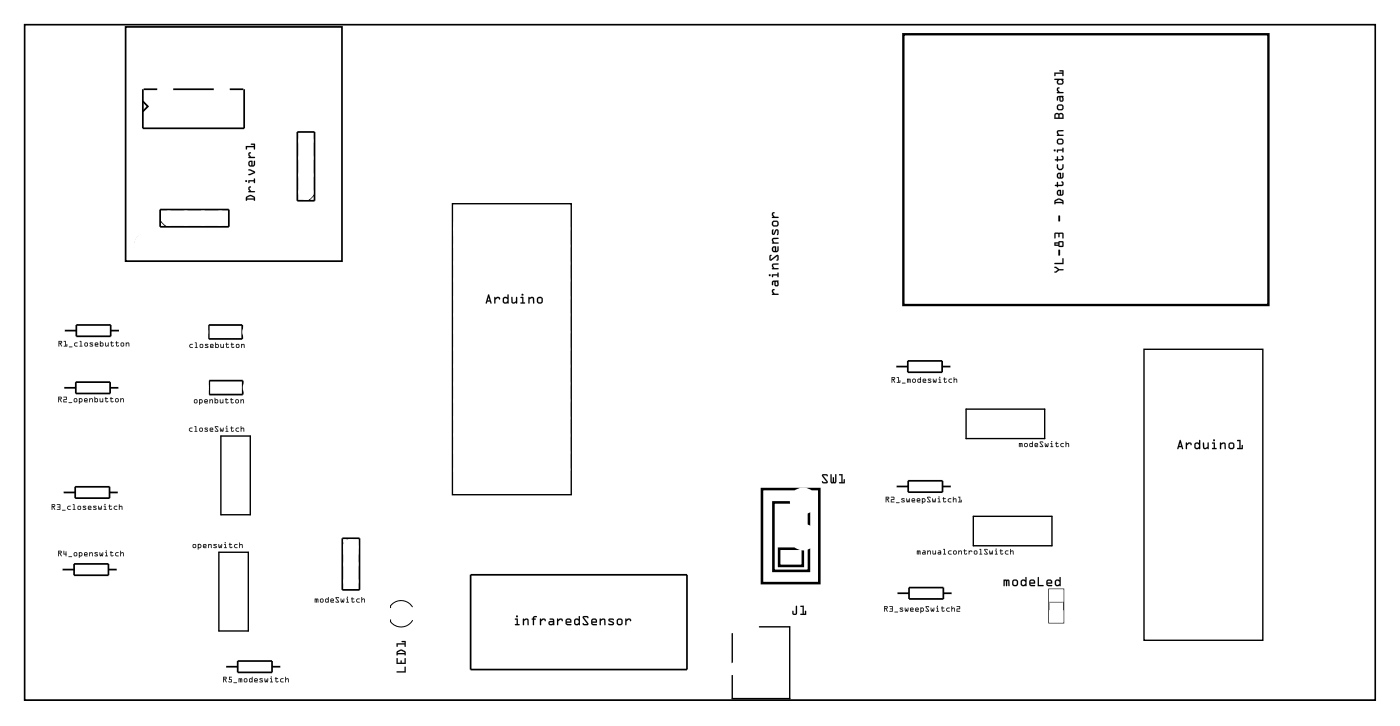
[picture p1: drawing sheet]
<svg xmlns="http://www.w3.org/2000/svg" width="207mm" height="107mm" viewBox="0 0 207 107" stroke-linecap="round" stroke-linejoin="round" font-family="sans-serif">
<path d="M3.6 3.6h199.8v99.8h-199.8zM66.9 30.1h17.6v43h-17.6zM169.2 51.6h17.6v43h-17.6zM32.7 64.4h4.3v11.6h-4.3zM142.9 60.4h11.6v4.4h-11.6zM144 76.3h11.6v4.3h-11.6zM32.4 81.6h4.3v11.6h-4.3zM108.3 93.6v4.3M112.3 92.6h4.5v10.6h-8.5v-3.4" fill="none" stroke="#000" stroke-width=".2"/>
<g fill="#000">
<path d="M36.5 29.1a.81 .81 0 0 1 1.1 0l.1 .5-.1 .1-.1-.2h-1l-.1 .2v-.4zM36.5 29.2v.1h1v-.1l-.5-.2zM36.8 27.6h.3l-.2 .2v.1l.3 .3h.5v.2h-.9v-.1l.1-.1-.2-.2zM36.8 26.6h.7l.1-.2h.1v.6h-.1l-.1-.2h-.6v.2h-.1zM36.3 26.7a.15 .15 0 0 1 .3 0 .15 .15 0 0 1-.3 0zM36.8 25h.2l.7 .3v.2l-.9 .4v-.2l.7-.3-.7-.2zM36.8 23.8h.5l.1 .6 .1-.1 .1-.5h.1v.6l-.3 .2h-.5l-.2-.3zM37 24l-.1 .3 .3 .1v-.5zM36.8 22.6l.3-.1-.2 .2v.2l.3 .3h.5v.1h-.9v-.1h.1l-.2-.3zM36.4 21.6h1.1v-.2h-.3l-.1-.1 .6-.1v.8h-.1l-.1-.3h-1v.3l-.1 .1z"/>
<path d="M36.4 29l.6-.2h.2l.5 .3v.5h-.1l-.1-.1h-1l-.1 .2v-.4zM36.4 29.1v.5l.1-.1h1.1v.1h.1v-.5l-.5-.3h-.3zM36.6 29.2l-.1 .1h1v-.1l-.5-.2zM36.5 29.2l.5-.2 .5 .2 .1 .1h-1.1zM36.8 27.6h.3l-.2 .3 .3 .3h.5v.2h-.9v-.2h.1l-.2-.2zM36.8 27.6l-.1 .4 .2 .2-.1 .1v.1h.9v-.2h-.5l-.3-.3v-.1l.2-.1v-.1zM36.8 26.6h.7v-.2h.2v.6h-.1l-.1-.2h-.6v.2l-.1 .1zM36.8 26.6v.4h.1v-.2h.7v.2h.1v-.6h-.1v.2zM36.3 26.7a.15 .15 0 0 1 .3 0 .15 .15 0 0 1-.3 0zM36.3 26.7a.13 .13 0 0 0 .2 0 .13 .13 0 0 0-.2 0zM36.8 25h.2l.7 .3v.3l-.9 .3v-.2l.7-.3-.7-.2zM36.8 25v.2l.8 .2-.8 .3v.2l.9-.4v-.2l-.7-.3zM36.8 23.8h.5l.1 .6 .1-.1v-.5h.2v.7l-.3 .1h-.5l-.2-.3zM36.8 23.9l-.1 .4 .2 .3h.5l.3-.2v-.6h-.1l-.1 .5-.1 .1-.1-.6zM37 24l-.1 .3 .3 .1v-.5zM36.9 24l.3-.1v.5l-.3-.1zM36.8 22.6l.3-.1-.2 .4 .3 .3h.5v.1h-.9v-.1h.1l-.2-.3zM36.8 22.6l-.1 .4 .2 .2h-.1v.1h.9l-.1-.1h-.4l-.3-.3v-.2l.2-.2zM36.4 21.6h1.1v-.2h-.3l-.1-.1 .6-.1v.8h-.2v-.3h-1v.3l-.1 .1zM36.4 21.6v.5l.1-.1v-.3h1.1v.3h.1v-.8l-.6 .1 .1 .1h.4v.2z"/>
<path d="M8.6 58.6h.5a.2 .2 0 0 1 0 .3 .2 .2 0 0 1-.2 .1l.2 .4-.4-.4-.1 .4zM8.6 58.6v.8l.1-.4 .4 .4-.2-.4a.19 .19 0 0 0 .2-.1 .19 .19 0 0 0 0-.2zM8.7 58.7v.2l.3-.1v-.1zM8.7 58.7h.3v.1l-.3 .1zM9.4 58.6l.5 .1v.3l-.4 .1v.2h.4v.1h-.5v-.4h.4v-.3h-.4zM9.4 58.6v.1h.4v.3h-.4v.4h.5v-.1h-.4v-.2l.4-.1v-.3zM10.2 59.4l.5 .1h-.5zM10.2 59.4v.1h.5zM10.9 59.1a.31 .31 0 0 1 .6 0 .31 .31 0 0 1-.6 0zM10.9 59.1a.3 .3 0 0 0 .6 0 .3 .3 0 0 0-.6 0zM11 59v.3h.3v-.3zM11 59h.3v.3h-.3zM11.7 58.8h.3l.2 .2-.1 .3-.2 .2-.1-.1-.1 .3zM11.7 58.8v.9l.1-.3h.2l.2-.1v-.3l-.2-.2-.2 .1zM11.9 58.9l-.1 .3 .2 .1 .1-.3zM11.9 58.9l.2 .1v.2l-.2 .1-.1-.1zM12.5 58.9l.1-.1 .3 .1 .1 .3h-.5l.1 .1h.3l.1 .1h-.5zM12.5 58.9v.5h.4l-.4-.2h.4v-.3zM12.6 59l-.1 .1h.4l-.1-.2zM12.6 59l.2-.1 .1 .2h-.4zM13.2 58.8l.1 .1a.23 .23 0 0 1 .2-.1 .23 .23 0 0 1 .2 .2v.4h-.1v-.4l-.1-.1-.2 .1-.1 .4zM13.2 58.8v.6h.1v-.4l.2-.1 .1 .1 .1 .4v-.5h-.4zM14 58.6h.1v.3l.2-.1 .2 .2v.3l-.1 .1h-.4zM14 58.6v.8h.4l.1-.1v-.3l-.2-.2-.2 .1zM14.1 59v.2l.3 .1v-.3zM14.1 59h.3v.3l-.3-.1zM14.7 58.8l.1 .1 .1 .4h.1l.2-.1v-.3v-.1l.1 .6-.1-.1a.23 .23 0 0 1-.3 .1 .23 .23 0 0 1-.2-.1zM14.8 58.8v.6l.4-.1v.1v-.6v.4l-.3 .1zM15.6 58.7h.1v.1l.3 .1h-.3v.4h.3a.23 .23 0 0 1-.2 .1 .23 .23 0 0 1-.2-.1v-.4h-.1zM15.6 58.7l-.1 .2h.1v.4l.3 .1 .1-.1h-.3v-.4h.3l-.3-.1zM16.4 58.7h.1v.1l.2 .1h-.2v.4h.3a.23 .23 0 0 1-.2 .1 .23 .23 0 0 1-.2-.1v-.4h-.1zM16.4 58.7l-.1 .2h.1v.4l.3 .1 .1-.1h-.3v-.4h.2l-.2-.1zM17 59.1a.31 .31 0 0 1 .6 0 .31 .31 0 0 1-.6 0zM17 59.1a.3 .3 0 0 0 .6 0 .3 .3 0 0 0-.6 0zM17.2 59v.3h.2v-.3zM17.1 59h.3v.3h-.3zM17.8 58.8l.1 .1a.23 .23 0 0 1 .2-.1 .23 .23 0 0 1 .2 .2v.4h-.1v-.5h-.1l-.2 .1-.1 .4zM17.8 58.8v.6l.1-.4 .2-.1 .2 .5v-.5h-.4z"/>
<path d="M8.6 58.6h.4a.19 .19 0 0 1 .1 .2 .19 .19 0 0 1-.2 .2l.2 .4-.4-.4-.1 .4zM8.7 58.7v.2l.3-.1v-.1zM9.4 58.6l.5 .1v.3l-.4 .1v.2h.4v.1h-.5v-.4h.4v-.3h-.4zM10.2 59.4l.5 .1h-.5zM10.9 59.1a.3 .3 0 0 1 .6 0 .3 .3 0 0 1-.6 0zM11 59v.3h.3v-.3zM11.7 58.8h.3l.2 .2a.32 .32 0 0 1-.3 .5l-.1-.1v.2h-.1zM11.9 58.9l-.1 .3 .1 .1 .2-.1v-.2zM12.5 58.9l.1-.1 .3 .1v.3h-.4l.4 .2h-.4zM12.6 59l-.1 .1h.4l-.1-.2zM13.2 58.8l.1 .1a.23 .23 0 0 1 .2-.1 .23 .23 0 0 1 .2 .2v.4h-.1v-.4l-.1-.1-.2 .1-.1 .4zM14 58.6h.1v.3l.2-.1 .2 .2v.3l-.1 .1h-.4zM14.1 59v.2l.3 .1v-.3zM14.7 58.8l.1 .1 .1 .4 .3-.1v-.3v-.1v.6v-.1a.23 .23 0 0 1-.3 .1 .23 .23 0 0 1-.2-.1zM15.6 58.7l.1 .1 .3 .1h-.3v.4h.3a.22 .22 0 0 1-.2 .1 .22 .22 0 0 1-.2-.1v-.4h-.1zM16.4 58.7l.1 .1 .2 .1h-.2v.4h.3a.22 .22 0 0 1-.2 .1 .22 .22 0 0 1-.2-.1v-.4h-.1zM17 59.1a.3 .3 0 0 1 .6 0 .3 .3 0 0 1-.6 0zM17.2 59l-.1 .3h.3v-.3zM17.8 58.8l.1 .1a.23 .23 0 0 1 .2-.1 .23 .23 0 0 1 .2 .2v.4h-.1v-.4l-.1-.1-.2 .1-.1 .4z"/>
<path d="M8.7 50.4h.4a.2 .2 0 0 1 .1 .2 .2 .2 0 0 1-.2 .1l.2 .5h-.1l-.3-.5-.1 .5zM8.7 50.4v.8l.1-.5 .4 .5-.2-.5a.19 .19 0 0 0 .2-.1 .19 .19 0 0 0-.1-.2zM8.8 50.5v.1h.3l-.1-.1zM8.8 50.5h.2l.1 .1h-.3zM9.4 50.4h.3v.7h.1l.1-.3v.4h-.5l.2-.1v-.6h-.1zM9.4 50.4l.2 .1v.6l-.2 .1h.5v-.4l-.1 .3h-.1v-.7zM10.2 51.2h.5l-.5 .1zM10.2 51.2v.1l.5-.1zM11 50.7l.2-.1h.3l-.1 .1h-.2l-.1 .1v.2l.3 .1 .1 .1h-.4l-.1-.1zM11 50.7v.4l.5 .1-.4-.2 .1-.3 .3-.1zM11.8 50.4h.2v.7h.2v.1h-.4l.1-.1v-.6zM11.8 50.4l.1 .1v.6l-.1 .1h.4l-.2-.1v-.7zM12.5 50.9a.31 .31 0 0 1 .6 0 .31 .31 0 0 1-.6 0zM12.5 50.9a.3 .3 0 0 0 .6 0 .3 .3 0 0 0-.6 0zM12.6 50.7v.3l.2 .1 .1-.3zM12.6 50.7l.3 .1v.3l-.3-.1zM13.3 50.6l.5 .1h-.1h-.3l.4 .2-.1 .2h-.4v-.1h.4l-.4-.2zM13.3 50.6v.2l.4 .2h-.4v.1h.4v-.2l-.3-.2h.3zM14.1 50.7l.1-.1 .3 .1v.3h-.4l.1 .1h.3v.1l-.4-.1zM14.1 50.7v.4l.4 .1-.4-.2 .4-.1v-.3zM14.1 50.7v.2h.3v-.2zM14.1 50.7h.3v.2h-.3zM14.8 50.4h.1v.3l.2-.1 .2 .1v.3l-.1 .2h-.4zM14.8 50.4v.8h.4l.1-.2v-.3l-.2-.1-.2 .1zM14.9 50.8v.2h.3v-.3zM14.9 50.8l.3-.1v.3h-.3zM15.6 50.6h.1v.4l.1 .1 .2-.1v-.4h.1v.6l-.1-.1a.23 .23 0 0 1-.3 .1 .23 .23 0 0 1-.1-.2zM15.6 50.6v.5h.4l.1 .1v-.6l-.1 .4-.3 .1zM16.4 50.4h.1v.2h.3l-.3 .1v.3l.3 .1a.23 .23 0 0 1-.2 .1 .23 .23 0 0 1-.2-.2v-.3l-.1-.1zM16.4 50.4l-.1 .2 .1 .1v.4l.3 .1 .1-.2-.3 .1v-.4l.3-.1h-.3zM17.2 50.4h.1v.2h.3l-.3 .1v.3l.3 .1a.23 .23 0 0 1-.2 .1 .23 .23 0 0 1-.2-.2v-.3l-.1-.1zM17.2 50.4l-.1 .2 .1 .1v.4l.3 .1 .1-.2-.3 .1v-.4l.2-.1h-.2zM17.8 50.9a.31 .31 0 0 1 .6 0 .31 .31 0 0 1-.6 0zM17.8 50.9a.3 .3 0 0 0 .6 0 .3 .3 0 0 0-.6 0zM18 50.7v.3l.2 .1v-.4zM18 50.7l.3 .1-.1 .3-.2-.1zM18.6 50.6l.1 .1a.23 .23 0 0 1 .2-.1 .23 .23 0 0 1 .2 .1v.5h-.1v-.5h-.1l-.2 .1-.1 .4zM18.6 50.6v.6l.1-.1v-.3l.2-.1h.1l.1 .5v-.6l-.4 .1z"/>
<path d="M8.7 50.4h.3a.19 .19 0 0 1 .2 .2 .19 .19 0 0 1-.2 .1l.2 .5-.4-.5-.1 .5zM8.8 50.5v.1h.3l-.1-.1zM9.4 50.4h.3v.7h.1l.1-.3v.4h-.5l.2-.1v-.6zM10.2 51.2h.5l-.5 .1zM11 50.7l.2-.1h.3l-.4 .2 .1 .3h.3l-.3 .1a.3 .3 0 0 1-.2-.5zM11.8 50.4h.2v.7h.2v.1h-.4l.1-.1v-.6zM12.5 50.9a.3 .3 0 0 1 .6 0 .3 .3 0 0 1-.6 0zM12.6 50.7v.3l.3 .1v-.3zM13.3 50.6l.5 .1h-.1h-.3l.3 .2v.2h-.4v-.1h.4l-.4-.2zM14.1 50.7l.1-.1 .3 .1v.3h-.4l.4 .2-.4-.1zM14.1 50.7v.2h.3v-.2zM14.8 50.4h.1v.3l.2-.1 .2 .1v.3l-.1 .2h-.4zM14.9 50.8v.2h.3v-.3zM15.6 50.6l.1 .5 .3-.1v-.4h.1v.6l-.1-.1a.23 .23 0 0 1-.3 .1 .23 .23 0 0 1-.1-.2zM16.4 50.4l.1 .2h.3l-.3 .1v.4l.3-.1a.22 .22 0 0 1-.2 .2 .22 .22 0 0 1-.2-.2v-.3l-.1-.1zM17.2 50.4l.1 .2h.2l-.2 .1v.4l.3-.1a.22 .22 0 0 1-.2 .2 .22 .22 0 0 1-.2-.2v-.3l-.1-.1zM17.8 50.9a.3 .3 0 0 1 .6 0 .3 .3 0 0 1-.6 0zM18 50.7v.3l.2 .1 .1-.3zM18.6 50.6l.1 .1a.23 .23 0 0 1 .2-.1 .23 .23 0 0 1 .2 .1v.5h-.1v-.5h-.1l-.2 .1-.1 .4z"/>
<path d="M28.1 50.9l.1-.1h.3v.1h-.3l-.1 .1v.2l.4 .1v.1h-.3l-.1-.1zM28.1 50.9v.4l.4 .1-.4-.2 .1-.3 .3-.1zM28.8 50.6h.3v.7h.1v.1h-.4l.2-.1v-.6zM28.8 50.6l.2 .1v.6l-.2 .1h.4l-.1-.1v-.7zM29.5 51.1a.31 .31 0 0 1 .6 0 .31 .31 0 0 1-.6 0zM29.5 51.1a.3 .3 0 0 0 .6 0 .3 .3 0 0 0-.6 0zM29.7 51v.2l.2 .1v-.3zM29.7 51h.3l-.1 .3h-.3zM30.3 50.8l.5 .1v.1l-.4-.1 .4 .2v.3h-.5v-.1l.4-.1-.3-.2zM30.4 50.8v.2l.3 .2-.4 .1 .5 .1v-.2l-.4-.3h.4zM31.1 50.9l.2-.1 .2 .1 .1 .3h-.4v.1h.4v.1l-.5-.1zM31.1 50.9v.5h.5l-.4-.2h.4l-.1-.3zM31.2 51v.1h.3l-.1-.2zM31.2 51l.2-.1 .1 .2h-.3zM31.8 50.6h.1v.3l.3-.1 .1 .1 .1 .4-.2 .1h-.4zM31.8 50.6v.8h.4l.1-.1v-.4l-.1-.1-.3 .1v-.3zM32 51v.2l.2 .1v-.4zM32 51l.2-.1v.4l-.2-.1zM32.6 50.8h.1v.5h.1l.2-.1v-.4h.1v.6h-.4zM32.6 50.8l.1 .6 .3-.1 .1 .1v-.6h-.1v.4l-.2 .1h-.1zM33.5 50.6l.1 .1v.1l.2 .1h-.2v.4h.3a.23 .23 0 0 1-.2 .1 .23 .23 0 0 1-.2-.2v-.3h-.1zM33.5 50.6l-.1 .3h.1v.4l.3 .1 .1-.2-.3 .1v-.4l.2-.1h-.2zM34.2 50.6l.1 .1v.1l.3 .1h-.3v.4h.4a.23 .23 0 0 1-.3 .1 .23 .23 0 0 1-.2-.2v-.3h-.1zM34.2 50.6l-.1 .3h.1v.4l.3 .1 .1-.2-.3 .1v-.4l.3-.1h-.3zM34.9 51.1a.31 .31 0 0 1 .6 0 .31 .31 0 0 1-.6 0zM34.9 51.1a.3 .3 0 0 0 .6 0 .3 .3 0 0 0-.6 0zM35 51v.3h.2l.1-.3zM35 51h.3v.3h-.3zM35.7 50.8l.1 .1a.23 .23 0 0 1 .2-.1 .23 .23 0 0 1 .2 .2v.4h-.1l-.1-.5h-.1l-.1 .1-.1 .4zM35.7 50.8v.6l.1-.4 .1-.1h.2l.1 .5-.1-.6-.3 .1z"/>
<path d="M28.1 50.9l.1-.1h.3l-.4 .2 .1 .3h.3l-.2 .1a.3 .3 0 0 1-.2-.5zM28.8 50.6h.3v.7h.1v.1h-.4l.2-.1v-.6zM29.5 51.1a.3 .3 0 0 1 .6 0 .3 .3 0 0 1-.6 0zM29.7 51v.2l.2 .1v-.3zM30.4 50.8l.4 .1v.1l-.4-.1 .4 .3v.2l-.5-.1 .4-.1-.3-.2zM31.1 50.9l.2-.1 .2 .1 .1 .3h-.4l.4 .2-.5-.1zM31.2 51v.1h.3l-.1-.2zM31.8 50.6h.1v.3l.3-.1 .1 .1 .1 .4-.2 .1h-.4zM32 51v.2l.2 .1v-.4zM32.6 50.8h.1l.1 .5 .2-.1v-.4h.1v.6l-.1-.1a.23 .23 0 0 1-.2 .1 .23 .23 0 0 1-.2-.1zM33.5 50.6l.1 .2 .2 .1h-.2v.4h.3a.22 .22 0 0 1-.2 .1 .22 .22 0 0 1-.2-.2v-.3h-.1zM34.2 50.6l.1 .2 .3 .1h-.3v.4h.4a.22 .22 0 0 1-.3 .1 .22 .22 0 0 1-.2-.2v-.3h-.1zM34.9 51.1a.3 .3 0 0 1 .6 0 .3 .3 0 0 1-.6 0zM35 51v.2l.3 .1v-.3zM35.7 50.8l.1 .1a.23 .23 0 0 1 .2-.1 .23 .23 0 0 1 .2 .2v.4h-.1v-.5h-.2l-.1 .1-.1 .4z"/>
<path d="M28.7 59.3a.31 .31 0 0 1 .6 0 .31 .31 0 0 1-.6 0zM28.7 59.3a.3 .3 0 0 0 .6 0 .3 .3 0 0 0-.6 0zM28.8 59.1v.3l.2 .1 .1-.4zM28.8 59.1h.3v.4l-.3-.1zM29.5 59h.3l.2 .2-.1 .3-.2 .1-.1-.1-.1 .3zM29.5 59v.8l.1-.3 .1 .1 .2-.1 .1-.3-.2-.2-.2 .1zM29.7 59.1l-.1 .3 .1 .1 .2-.3zM29.7 59.1l.2 .1v.2l-.2 .1-.1-.1zM30.3 59.1l.1-.1 .3 .1v.2l-.4 .1 .1 .1h.3v.1l-.4-.1zM30.3 59.1v.4l.4 .1-.4-.2 .4-.1v-.2l-.1-.1zM30.3 59.1v.2h.3v-.2zM30.3 59.1h.3v.2h-.3zM31 59l.1 .1a.23 .23 0 0 1 .2-.1 .23 .23 0 0 1 .2 .1v.5h-.1v-.5h-.1l-.2 .1-.1 .4zM31 59v.6l.1-.1v-.3l.2-.1h.1l.1 .5-.1-.6-.3 .1zM31.8 58.8h.1v.3l.2-.1 .2 .1v.3l-.2 .2h-.4zM31.8 58.8v.7l.3 .1 .2-.1v-.4l-.2-.1-.3 .1zM31.9 59.2v.2h.2v-.3zM31.9 59.2l.2-.1v.3h-.2zM32.5 59h.1v.4l.2 .1 .1-.1v-.4h.1v.6l-.4-.1zM32.5 59l.1 .5h.3l.1 .1v-.6h-.1v.4l-.1 .1-.2-.1zM33.4 58.8h.1v.2h.3l-.3 .1v.3l.3 .1a.23 .23 0 0 1-.2 .1 .23 .23 0 0 1-.2-.2v-.3l-.1-.1zM33.4 58.8l-.1 .2 .1 .1v.4l.3 .1 .1-.2-.3 .1v-.4l.2-.1h-.2zM34.2 58.8h.1v.2h.2l-.2 .1v.3l.3 .1a.23 .23 0 0 1-.3 .1 .23 .23 0 0 1-.2-.2v-.3l-.1-.1zM34.2 58.8l-.2 .2 .2 .1v.4l.3 .1 .1-.2-.3 .1-.1-.4 .3-.1h-.3zM34.8 59.3a.31 .31 0 0 1 .6 0 .31 .31 0 0 1-.6 0zM34.8 59.3a.3 .3 0 0 0 .6 0 .3 .3 0 0 0-.6 0zM34.9 59.1v.3l.3 .1v-.4zM34.9 59.1h.3v.4l-.3-.1zM35.6 59l.1 .1a.23 .23 0 0 1 .2-.1 .23 .23 0 0 1 .2 .1v.5h-.1v-.5h-.2l-.1 .1-.1 .4zM35.6 59v.6l.1-.4 .2-.1 .2 .5-.1-.6-.3 .1z"/>
<path d="M28.7 59.3a.3 .3 0 0 1 .6 0 .3 .3 0 0 1-.6 0zM28.8 59.1v.3l.3 .1v-.4zM29.5 59h.3l.2 .2a.32 .32 0 0 1-.3 .4l-.1-.1v.3h-.1zM29.7 59.1l-.1 .3 .1 .1 .2-.1v-.2zM30.3 59.1l.1-.1 .3 .1v.2l-.4 .1 .4 .2-.4-.1zM30.3 59.1v.2h.3v-.2zM31 59l.1 .1a.23 .23 0 0 1 .2-.1 .23 .23 0 0 1 .2 .1v.5h-.1v-.5h-.1l-.2 .1-.1 .4zM31.8 58.8l.1 .3 .2-.1 .2 .1v.3l-.2 .2h-.4zM31.9 59.2v.2h.2v-.3zM32.5 59h.1l.1 .5 .2-.1v-.4h.1v.6l-.1-.1a.23 .23 0 0 1-.2 .1 .23 .23 0 0 1-.2-.2zM33.4 58.8l.1 .2h.2l-.2 .1v.3h.3a.22 .22 0 0 1-.2 .2 .22 .22 0 0 1-.2-.2v-.3l-.1-.1zM34.2 58.8l.1 .2h.2l-.2 .1v.3h.3a.22 .22 0 0 1-.2 .2 .22 .22 0 0 1-.3-.2v-.3l-.1-.1zM34.8 59.3a.3 .3 0 0 1 .6 0 .3 .3 0 0 1-.6 0zM34.9 59.1v.3l.3 .1v-.4zM35.6 59l.1 .1a.23 .23 0 0 1 .2-.1 .23 .23 0 0 1 .2 .1v.5h-.1v-.5h-.2l-.1 .1-.1 .4z"/>
<path d="M72.2 43.5h.2l.3 1.3h-.2v-.3h-.4l-.1 .3h-.2zM72.2 43.5l-.4 1.3h.2l.1-.3h.4l.2 .3-.3-1.3zM72.3 43.9l-.2 .5h.3zM72.3 43.9l.1 .5h-.3zM73.1 43.9h.2v.1l.2-.2 .3 .1 .2 .2-.2 .2v-.2l-.2-.1-.3 .3v.5l-.1 .1-.1-.1zM73.1 43.9l.1 .9h.1v-.5l.3-.3 .2 .1 .1 .2 .1-.2a.33 .33 0 0 0-.5-.2l-.2 .2v-.2zM74.4 44l.3-.2 .4 .2v-.5h.1v1.3l-.1-.1-.4 .2-.2-.2-.1-.2zM74.5 43.9l-.1 .3 .1 .5 .2 .1 .4-.1 .1 .1v-1.3h-.1v.5l-.3-.1zM74.6 44.1v.5h.3l.2-.1-.1-.3-.2-.2zM74.6 44.1l.3-.1 .2 .2v.3l-.2 .2-.4-.1zM75.6 43.9h.2v.7l.2 .1 .3-.2v-.6h.2v.9h-.2v-.1a.39 .39 0 0 1-.7-.1zM75.7 43.9v.9h.4l.2-.1v.1h.2v-.9h-.2v.6l-.4 .2-.1-.1v-.7zM77 43.9h.4v.8h.3l-.1 .1h-.6v-.1h.2v-.7h-.2zM77 43.9v.1h.2v.7h-.2v.1h.6v-.1h-.2v-.8zM77.1 43.5a.15 .15 0 0 1 .3 0 .15 .15 0 0 1-.3 0zM77.2 43.5a.13 .13 0 0 0 .2 0 .13 .13 0 0 0-.2 0zM78.2 43.9h.1v.1a.39 .39 0 0 1 .7 .1v.7h-.2v-.7l-.2-.1-.3 .2v.6h-.1zM78.2 43.9v.9h.1v-.6l.3-.2 .2 .1 .1 .7h.1l-.1-.9h-.3l-.3 .1v-.1zM79.4 44.4a.51 .51 0 0 1 1 0 .51 .51 0 0 1-1 0zM79.4 44.3a.5 .5 0 0 0 1 0 .5 .5 0 0 0-1 0zM79.6 44.1v.5l.4 .1 .1-.2v-.4zM79.6 44.1l.4-.1 .1 .1-.1 .6-.4-.1z"/>
<path d="M72.2 43.5h.2l.3 1.3-.2-.3h-.4l-.1 .3h-.2zM72.3 43.9l-.2 .5h.3zM73.1 43.9h.2v.1l.2-.1a.33 .33 0 0 1 .3 0 .33 .33 0 0 1 .2 .3h-.1l-.1-.1-.2-.1-.3 .3v.5h-.1zM74.4 44l.3-.1 .4 .1v-.5h.1v1.3l-.1-.1-.4 .1-.2-.1-.1-.2zM74.6 44.1v.5l.3 .1 .2-.2v-.3l-.2-.2zM75.7 43.9h.1l.1 .8 .4-.2v-.6h.2v.9h-.2v-.1a.38 .38 0 0 1-.3 .2 .38 .38 0 0 1-.4-.3zM77 43.9h.4v.8h.2v.1h-.6v-.1h.2v-.7h-.2zM77.1 43.5a.15 .15 0 0 1 .3 0 .15 .15 0 0 1-.3 0zM78.2 43.9h.1v.1a.38 .38 0 0 1 .4-.2 .38 .38 0 0 1 .3 .3v.7h-.1l-.1-.7-.2-.1-.3 .2v.6h-.1zM79.4 44.3a.5 .5 0 0 1 1 0 .5 .5 0 0 1-1 0zM79.6 44.1v.5h.4l.1-.5-.1-.1z"/>
<path d="M114.3 42.8l.3-.1-.2 .2v.2l.2 .3h.5v.1h-.9v-.1h.2l-.2-.2zM114.2 41.5l.9-.1 .1 .6a.31 .31 0 0 1-.3 .3 .31 .31 0 0 1-.4-.3l.1-.4h-.1l-.1 .1-.1 .4h-.1zM114.7 41.6v.5h.2l.1-.3-.1-.2zM114.2 40.5h.8v-.2h.1l.1 .6h-.2v-.2h-.6l-.1 .2h-.1zM113.7 40.6a.15 .15 0 0 1 .3 0 .15 .15 0 0 1-.3 0zM114.2 39l.9-.1v.2l-.7 .1 .1 .4h.6v.2h-.9v-.2h.1l-.1-.3zM113.9 37.7h.2l-.1 .2v.4l.8-.6h.2l.2 .1v.6l-.2 .1h-.2l.2-.2v-.5l-.9 .7h-.2l-.1-.2zM114.3 36.5l.5-.1 .1 .7 .1-.1v-.6h.1v.7l-.2 .2-.6-.1-.1-.3zM114.4 36.6v.4l.2 .1v-.5zM114.2 35.2l.9-.1v.2l-.7 .1 .1 .4h.6v.2h-.9v-.2h.1l-.1-.3zM114.3 33.9l.1 .1v.5l.3-.5a.27 .27 0 0 1 .3-.1 .27 .27 0 0 1 .2 .2l-.1 .6h-.2v-.7l-.1 .1-.2 .5a.22 .22 0 0 1-.2 .1 .22 .22 0 0 1-.2-.2zM114.2 33a.5 .5 0 0 1 1 0 .5 .5 0 0 1-1 0zM114.4 32.8v.4l.1 .1 .5-.1v-.3l-.1-.1zM114.3 31.4h.3l-.2 .2v.1l.2 .3h.5v.2h-.9v-.1l.2-.1-.2-.2z"/>
<path d="M114.2 42.8l.4-.1-.2 .4 .2 .3h.5v.1h-.9v-.1h.2l-.2-.2zM114.3 42.8l-.1 .4 .2 .2h-.2v.1h.9v-.1h-.5l-.3-.3 .1-.2 .1-.1v-.1zM114.2 41.5h.9v.7l-.2 .1-.3-.1-.1-.6-.1 .1v.4h-.2zM114.3 41.5l-.1 .6h.1v-.4l.2-.1h.1v.4a.31 .31 0 0 0 .3 .3 .31 .31 0 0 0 .3-.3l-.1-.4v-.1zM114.7 41.6v.5h.2l.1-.3-.1-.2zM114.7 41.6h.2l.1 .2-.1 .3h-.2zM114.2 40.5h.8v-.2h.1l.1 .6h-.2v-.2h-.6v.2l-.2 .1zM114.2 40.5v.4h.2l-.1-.2h.7v.2h.2l-.1-.6h-.1v.2zM113.7 40.6a.15 .15 0 0 1 .3 0 .15 .15 0 0 1-.3 0zM113.7 40.6a.15 .15 0 0 0 .3 0 .15 .15 0 0 0-.3 0zM114.2 39l.9-.1v.2h-.7v.2l.1 .3h.6v.2h-.9v-.2h.1l-.1-.3zM114.2 39v.4l.1 .2h-.1v.1l.9 .1v-.2h-.6l-.2-.3 .1-.2h.7v-.2zM113.9 37.7h.2l-.1 .2v.4l.8-.6a.21 .21 0 0 1 .3 0 .21 .21 0 0 1 .1 .1v.6l-.2 .1-.2-.1 .2-.1v-.5l-.9 .7a.21 .21 0 0 1-.3-.2zM113.9 37.7l-.1 .6 .1 .2h.2l.9-.7v.5l-.1 .2h.1l.1-.1 .1-.6-.2-.1h-.1l-.9 .6v-.4l.1-.2zM114.3 36.5l.5-.1v.7l.2-.2v-.5h.1v.7l-.2 .2-.6-.1-.1-.3zM114.3 36.5l-.1 .4 .1 .3h.6l.2-.1v-.7h-.1v.6l-.1 .1-.1-.7zM114.4 36.6v.4l.2 .1v-.5zM114.4 36.6h.2v.5l-.2-.1zM114.2 35.2l.9-.1v.2h-.7v.2l.1 .3h.6v.2h-.9v-.2h.1l-.1-.3zM114.2 35.2v.4l.1 .2h-.1v.2h.9v-.2h-.6l-.2-.4 .1-.1h.7v-.2zM114.3 33.9l.1 .1v.5l.2-.5a.28 .28 0 0 1 .4-.1 .28 .28 0 0 1 .2 .2l-.2 .6h-.1l.1-.6-.1-.1-.3 .6-.3 .1-.1-.2zM114.3 33.9l-.1 .6a.22 .22 0 0 0 .2 .2 .22 .22 0 0 0 .2-.1l.2-.5 .1-.1v.7h.2v-.7l-.1-.1h-.2l-.4 .6v-.5zM114.2 33a.51 .51 0 0 1 1 0 .51 .51 0 0 1-1 0zM114.2 33a.5 .5 0 0 0 1 0 .5 .5 0 0 0-1 0zM114.4 32.8v.5h.5l.1-.1-.1-.4zM114.4 32.8h.5l.1 .1v.3l-.1 .1h-.4l-.2-.1zM114.2 31.4h.4l-.2 .3 .2 .3h.5v.2h-.9v-.2h.2l-.2-.2zM114.3 31.4l-.1 .4 .2 .2-.2 .1v.1h.9v-.2h-.5l-.3-.3 .1-.1 .1-.1v-.1z"/>
<path d="M131.9 55.7l.5 .1a.2 .2 0 0 1 0 .2 .2 .2 0 0 1-.2 .1l.2 .4h-.1l-.3-.4-.1 .4zM131.9 55.7v.8l.1-.4 .4 .4-.2-.4a.19 .19 0 0 0 .2-.1 .19 .19 0 0 0 0-.2zM132 55.8v.2l.3-.1v-.1zM132 55.8h.3v.2h-.3zM132.7 55.7h.3v.7h.1v-.2v.3h-.5l.3-.1v-.6h-.2zM132.7 55.7l.2 .1v.6l-.3 .1h.5v-.3v.2h-.1v-.7zM133.4 56.5l.5 .1h-.4zM133.4 56.6h.1h.4zM134.2 55.9l.5 .1v.5h-.1v-.5l-.1 .5h-.1l-.1-.5v.5h-.1zM134.2 56v.5l.2-.5v.5h.1l.1-.5v.5h.1l-.1-.5zM134.9 56.2a.31 .31 0 0 1 .6 0 .31 .31 0 0 1-.6 0zM134.9 56.2a.3 .3 0 0 0 .6 0 .3 .3 0 0 0-.6 0zM135.1 56.1v.3h.2v-.3zM135.1 56.1h.3l-.1 .3h-.2zM135.7 56l.2-.1 .2 .1v-.3h.1v.8h-.4zM135.8 56v.5h.4v-.8l-.1 .3zM135.8 56.1v.3h.2l.1-.3zM135.8 56.1l.2-.1 .1 .2-.1 .2h-.2zM136.5 56l.2-.1 .2 .1 .1 .3h-.4v.1h.4v.1h-.5zM136.5 56v.5h.5l-.4-.2h.4l-.1-.3zM136.6 56.1v.1h.3l-.1-.1zM136.6 56.1l.2-.1 .1 .2h-.3zM137.3 56h.4v.1h-.3l.3 .2v.2h-.5l.1-.1h.3l-.3-.2zM137.3 56v.1l.4 .3h-.4v.1h.4v-.2l-.4-.2 .4-.1zM138 55.9l.1 .1v.4l.2-.3 .1 .3v-.4l.1-.1v.6l-.2-.1-.1 .1h-.1zM138 56l.1 .5h.1l.1-.1 .1 .1 .1-.5h-.1v.4l-.1-.3-.2 .3v-.4zM138.8 55.9l.3 .1v.4h.1v.1h-.4l.2-.1v-.4zM138.8 56h.2v.4l-.2 .1h.4l-.1-.1v-.4zM138.9 55.7a.1 .1 0 0 1 .2 0 .1 .1 0 0 1-.2 0zM138.9 55.7a.1 .1 0 0 0 .2 0 .1 .1 0 0 0-.2 0zM139.6 55.8h.1v.1l.3 .1h-.3v.4h.4a.23 .23 0 0 1-.3 .1 .23 .23 0 0 1-.2-.1v-.4h-.1zM139.7 55.8l-.2 .2h.1v.4l.3 .1 .1-.1h-.3v-.4h.3l-.3-.1zM140.3 56l.2-.1h.3v.1l-.3 .1-.1 .1v.1l.4 .1v.1h-.3l-.2-.1zM140.3 56.1v.3l.5 .1-.4-.2 .1-.2 .3-.1zM141.1 55.7h.1v.3a.23 .23 0 0 1 .2-.1 .23 .23 0 0 1 .2 .2v.4h-.1l-.1-.4-.1-.1-.1 .2v.3h-.1zM141.1 55.7v.8h.1v-.3l.2-.2 .2 .5-.1-.5h-.3z"/>
<path d="M131.9 55.7h.3a.19 .19 0 0 1 .2 .2 .19 .19 0 0 1-.2 .2l.2 .4-.4-.4-.1 .4zM132 55.8v.2l.3-.1v-.1zM132.7 55.7h.3v.7h.1v-.2v.3h-.5l.3-.1v-.6zM133.4 56.6h.5h-.4zM134.2 56h.5v.5h-.1v-.5l-.1 .5h-.1v-.5l-.1 .5h-.1zM134.9 56.2a.3 .3 0 0 1 .6 0 .3 .3 0 0 1-.6 0zM135.1 56.1v.3h.2v-.3zM135.8 56l.1-.1 .2 .1v-.3h.1v.8h-.4zM135.8 56.1v.3h.2l.1-.2-.1-.2zM136.5 56l.2-.1 .2 .1 .1 .3h-.4l.4 .2h-.5zM136.6 56.1v.1h.3l-.1-.1zM137.3 56h.4v.1h-.3l.3 .2v.2h-.4v-.1h.3l-.3-.2zM138 56h.1v.4l.2-.3 .1 .3v-.4h.1l-.1 .5-.1-.1-.2 .1zM138.8 56h.3v.4h.1v.1h-.4l.2-.1v-.4zM138.9 55.7a.1 .1 0 0 1 .2 0 .1 .1 0 0 1-.2 0zM139.6 55.8l.1 .1 .3 .1h-.3v.4h.4a.22 .22 0 0 1-.3 .1 .22 .22 0 0 1-.2-.1v-.4h-.1zM140.3 56.1l.2-.2 .3 .1-.4 .2 .1 .2 .3 .1h-.3a.3 .3 0 0 1-.2-.4zM141.1 55.7h.1v.3a.23 .23 0 0 1 .2-.1 .23 .23 0 0 1 .2 .2v.4h-.1l-.1-.5-.2 .2v.3h-.1z"/>
<path d="M156 39.4h.2l.5 .4h.5l.1 .1h-.6l-.5 .4h-.2v-.2l.5-.3-.5-.2zM156 38.9l1.1-.1v-.6h.2v.8h-1.3zM156.6 36.9l.2 .1v.7l-.1 .1-.2-.1zM156 35.8h.5l.2-.2h.5l.1 .2v.6l-.2 .1h-.4l-.2-.2h-.5zM156.7 35.8v.5h.4v-.5zM156.1 36v.1h.4v-.1zM156 34.4h1.2l.1 .1v.7h-.2v-.7l-.4 .1-.1 .5-.1-.5-.4-.1v.6l-.1 .1zM156.6 31.9h.2v.7l-.1 .1-.2-.1zM156 29.6a.81 .81 0 0 1 1.2 0l.1 .5-.1 .1-.1-.2h-1l-.1 .2v-.4zM156.1 29.7v.1h1v-.1l-.5-.2zM156.4 28.1h.5l.1 .6 .1-.1v-.5h.2v.7l-.3 .1h-.5l-.2-.3zM156.5 28.3v.3l.3 .1v-.5zM156.3 26.9h.2v.4h.6v-.3l-.1-.1v-.1a.35 .35 0 0 1 .3 .3 .35 .35 0 0 1-.2 .4h-.6l-.1 .2-.1-.2h-.2v-.2h.2zM156.4 25.6l.5-.1 .1 .7 .1-.1v-.5l.2-.1v.7l-.3 .2-.5-.1-.2-.2zM156.5 25.8v.3l.3 .1v-.5zM156.3 24.3h.2v.4l.2 .2h.3l.1-.1 .1-.5h.1v.4a.5 .5 0 0 1-.5 .4 .5 .5 0 0 1-.5-.4zM156.3 23.1h.2v.4h.6v-.2l-.1-.2v-.1a.35 .35 0 0 1 .3 .3 .35 .35 0 0 1-.2 .4h-.6l-.1 .2-.1-.2h-.2v-.2h.2zM156.3 22.1h.8v-.2l.2-.1v.7h-.1l-.1-.2h-.6v.2h-.1zM155.9 22.2a.14 .14 0 0 1 .2 0 .14 .14 0 0 1-.2 0zM156.3 20.9a.5 .5 0 0 1 1 0 .5 .5 0 0 1-1 0zM156.5 20.7v.3l.1 .2 .5-.1v-.3l-.1-.1zM156.4 19.3l.9-.1v.2l-.8 .1 .2 .4h.6v.2h-1v-.2h.2l-.2-.3zM156.1 16.8l.3-.1a.35 .35 0 0 0 .5 0h.2l.2 .2v.7h-1.3zM156.8 16.9l-.1 .5h.4v-.5zM156.2 16.9l-.1 .5h.4v-.5zM156.3 15.8a.5 .5 0 0 1 1 0 .5 .5 0 0 1-1 0zM156.5 15.7v.3l.1 .1 .5-.1v-.3l-.1-.1zM156.4 14.3l.9-.1v.6a.31 .31 0 0 1-.3 .2 .31 .31 0 0 1-.3-.2v-.4h-.1h-.1v.4h-.2zM156.9 14.4v.4h.2v-.3l-.1-.2zM156.4 13h.3l-.2 .1v.2l.2 .3h.6v.1h-1v-.1h.2l-.2-.2zM156 11.7l1.3-.1v.7l-.2 .2h-.6l-.2-.3 .1-.4h-.4zM156.6 11.8l-.1 .2v.3h.6v-.3l-.1-.2zM156 10.7h1.1v-.1l-.4-.1v-.1h.6v.8h-.2v-.3h-1v.3h-.1z"/>
<path d="M156 39.4h.2l.5 .4 .5-.1 .1 .2h-.6l-.5 .4h-.2v-.2l.5-.3-.5-.2zM156 39.4v.2l.5 .2-.5 .3v.2h.2l.5-.4h.6l-.1-.1h-.5l-.5-.4zM156 38.9l1.1-.1v-.6h.2v.8h-1.3zM156 38.9v.1h1.3v-.8h-.1l-.1 .6zM156.6 36.9l.2 .1v.7l-.1 .1-.2-.1zM156.6 36.9v.8h.1l.1-.8zM156 35.8h.5l.2-.2h.5l.1 .2v.6l-.2 .1h-.4l-.2-.2h-.5zM156 35.8v.5h.6l.1 .2 .6-.1v-.6l-.1-.2h-.5l-.1 .2zM156.7 35.8v.5h.4v-.5zM156.7 35.8h.4v.5h-.4zM156.1 36v.1h.4v-.1zM156.1 36h.5v.1h-.5zM156 34.4h1.2l.1 .1v.7h-.2v-.7l-.4 .1-.1 .5-.1-.1v-.4l-.4-.1v.6l-.1 .1zM156 34.4v.8l.1-.1v-.6l.4 .1 .1 .4 .1-.4 .4-.1 .1 .7h.1v-.8zM156.6 31.9h.2v.7l-.1 .1-.2-.1zM156.6 31.9v.7l.1 .1 .1-.8zM156 29.6l.5-.3h.3l.5 .3v.5l-.1 .1-.1-.2h-1l-.1 .2-.1-.4zM156 29.6v.6l.1-.2h1l.1 .1 .1 .1v-.6l-.5-.2h-.3zM156.1 29.7v.1h1v-.1l-.5-.2zM156.1 29.7l.5-.2 .5 .2v.1h-1zM156.4 28.1h.5l.1 .6 .1-.1v-.5h.2v.7l-.3 .1h-.5l-.2-.3zM156.4 28.2l-.1 .4 .2 .3h.5l.3-.2v-.6h-.1l-.1 .5-.1 .1-.1-.6zM156.5 28.3v.3l.3 .1v-.5zM156.5 28.3l.3-.1v.5l-.3-.1zM156.3 26.9h.2v.4h.6v-.3l-.1-.1 .1-.1a.37 .37 0 0 1 .3 .2 .37 .37 0 0 1-.2 .4l-.7 .1-.1 .2-.1-.2-.3-.1 .3-.1zM156.3 26.9v.4h-.2v.1l.2 .1 .1 .1 .1-.1h.6a.39 .39 0 0 0 .1-.6l-.2-.1 .1 .2v.3h-.6v-.3zM156.4 25.6l.5-.1 .1 .7 .1-.1v-.5l.2-.1v.7l-.3 .2-.5-.1-.2-.2zM156.4 25.6l-.1 .5 .2 .2 .5 .1 .3-.2v-.7h-.1l-.1 .6-.1 .1-.1-.7zM156.5 25.8v.3l.3 .1v-.5zM156.5 25.7h.3v.5l-.3-.1zM156.3 24.3h.2v.4l.2 .2h.2l.2-.2v-.4h.2v.6l-.3 .2h-.4l-.3-.3zM156.3 24.3v.5l.2 .2 .2 .1 .4-.1 .2-.2v-.5h-.1l-.1 .5-.2 .2h-.2l-.2-.2v-.5zM156.3 23.1h.2v.4h.6v-.2l-.1-.2 .1-.1a.37 .37 0 0 1 .3 .3 .37 .37 0 0 1-.2 .3l-.7 .1-.1 .2-.1-.2-.3-.1 .3-.1zM156.3 23.1v.4h-.2v.2h.2l.1 .2 .1-.2h.6a.39 .39 0 0 0 .1-.6l-.2-.1 .1 .3v.2h-.6v-.3zM156.3 22.1h.8v-.2l.2-.1v.7h-.1l-.1-.2h-.6v.2h-.1zM156.4 22.1v.4l.1-.1v-.2h.6l.1 .3h.1v-.7l-.1 .1-.1 .2zM155.9 22.2a.15 .15 0 0 1 .3 0 .15 .15 0 0 1-.3 0zM155.9 22.2a.13 .13 0 0 0 .2 0 .13 .13 0 0 0-.2 0zM156.3 20.9a.51 .51 0 0 1 1 0 .51 .51 0 0 1-1 0zM156.3 20.9a.5 .5 0 0 0 1 0 .5 .5 0 0 0-1 0zM156.5 20.7l.1 .4h.5v-.4zM156.5 20.7l.5-.1 .1 .2v.3l-.1 .1h-.4l-.1-.2zM156.4 19.3l.9-.1v.2h-.7l-.1 .2 .2 .3h.6v.2h-1v-.2h.2l-.2-.3zM156.4 19.3l-.1 .4 .2 .2h-.2l.1 .1h.9v-.1h-.6l-.2-.3v-.2h.8v-.2zM156.1 16.8l.2-.1 .3 .1 .5-.1 .2 .2v.7h-1.4zM156.1 16.8l-.1 .8h1.3l-.1-.8-.2-.1-.4 .1-.2-.1zM156.8 16.9l-.1 .5h.4v-.5zM156.8 16.9h.3v.5h-.4zM156.2 16.9l-.1 .5h.4v-.5zM156.2 16.9h.3l.1 .5h-.5zM156.3 15.8a.51 .51 0 0 1 1 0 .51 .51 0 0 1-1 0zM156.3 15.8a.5 .5 0 0 0 1 0 .5 .5 0 0 0-1 0zM156.5 15.7l.1 .4h.5v-.5zM156.5 15.6h.5l.1 .1v.3l-.1 .1h-.4l-.1-.1zM156.4 14.3l.9-.1v.6a.32 .32 0 0 1-.3 .2 .32 .32 0 0 1-.3-.2v-.4h-.2v.4h-.2zM156.4 14.3l-.1 .5h.2v-.4h.1l.1-.1v.5a.31 .31 0 0 0 .3 .2 .31 .31 0 0 0 .3-.2v-.6zM156.9 14.4v.4h.2v-.3l-.1-.2zM156.9 14.4l.1-.1 .1 .2v.4l-.2-.1zM156.4 13l.3-.1-.2 .4 .2 .3h.6v.2h-1v-.2h.2l-.2-.2zM156.4 13l-.1 .4 .2 .2h-.2l.1 .1h.9v-.1h-.6l-.2-.3v-.2l.2-.1v-.1zM156 11.7l1.3-.1v.2h-.1l.1 .2v.3l-.2 .2h-.6l-.2-.3 .1-.4h-.4zM156 11.7v.1h.5l-.2 .4 .2 .3h.6l.2-.2v-.3l-.1-.2 .1-.1zM156.6 11.8l-.1 .2 .1 .3h.5v-.3l-.1-.2zM156.6 11.8h.4l.1 .3v.2h-.6v-.3zM155.9 10.7h1.2v-.1h-.4v-.2h.6v.8h-.2v-.3h-1v.3h-.1zM156 10.7v.5h.1v-.3h1l.1 .3h.1l-.1-.8h-.5l.1 .1h.3v.2z"/>
<path d="M7.6 74.5h.5a.2 .2 0 0 1 .1 .3 .2 .2 0 0 1-.3 .1l.3 .4h-.1l-.4-.4v.4zM7.6 74.5l.1 .8v-.4l.5 .4-.3-.4a.19 .19 0 0 0 .2-.1 .19 .19 0 0 0 0-.3zM7.7 74.6v.2l.4-.1-.1-.1zM7.7 74.6h.3l.1 .1-.4 .1zM8.4 74.5l.5 .1v.7h-.5l.4-.1v-.2l-.3-.1 .3-.1v-.2h-.4zM8.4 74.5v.1h.4v.2l-.3 .1 .3 .1v.2l-.4 .1h.5v-.7zM9.2 75.3l.5 .1h-.5zM9.2 75.3v.1h.5zM10 74.8l.2-.1h.3l-.1 .1-.3 .1-.1 .2 .2 .1h.2l.1 .1h-.4l-.1-.1zM10 74.8v.4l.4 .1-.4-.2 .1-.3 .3-.1zM10.8 74.5h.2v.7h.2l-.1 .1h-.3l.1-.1v-.6zM10.8 74.5l.1 .1v.6l-.1 .1h.4l-.2-.1v-.7zM11.4 75a.35 .35 0 0 1 .7 0 .35 .35 0 0 1-.7 0zM11.5 75a.3 .3 0 0 0 .5 0 .3 .3 0 0 0-.5 0zM11.6 74.9v.3h.2l.1-.3zM11.6 74.9h.3l-.1 .3h-.2zM12.3 74.8h.4v.1h-.3l.3 .2v.2h-.5l.1-.1h.3l-.3-.2zM12.3 74.8v.1l.4 .3h-.4v.1h.4v-.2l-.4-.2 .4-.1zM13 74.8l.2-.1 .3 .1v.3h-.4l.1 .1h.3v.1l-.5-.1zM13 74.8l.1 .4 .4 .1-.4-.2h.4v-.3zM13.1 74.9v.1h.3v-.2zM13.1 74.9l.3-.1v.2h-.3zM13.8 74.8h.5l-.1 .1h-.3l.4 .2-.1 .2h-.4v-.1h.4l-.4-.2zM13.8 74.8v.1l.4 .3h-.4v.1h.4l.1-.2-.4-.2 .4-.1zM14.5 74.7h.1l.1 .5 .1-.3 .1 .3 .1-.5h.1l-.1 .6-.2-.1-.1 .1h-.1zM14.5 74.7l.1 .6h.1l.1-.1 .2 .1v-.6v.1l-.1 .4-.1-.3-.1 .3-.1-.4zM15.4 74.7h.2v.5h.2l-.1 .1h-.4l.2-.1v-.4zM15.4 74.7l.1 .1v.4l-.1 .1h.3l-.1-.1v-.5zM15.4 74.5a.1 .1 0 0 1 .2 0 .1 .1 0 0 1-.2 0zM15.5 74.5a.08 .08 0 0 0 .1 0 .08 .08 0 0 0-.1 0zM16.2 74.5l.1 .1v.1l.2 .1h-.2v.4h.3a.23 .23 0 0 1-.2 .1 .23 .23 0 0 1-.2-.1v-.4h-.1zM16.2 74.6l-.1 .2h.1v.4l.3 .1 .1-.2-.3 .1v-.4l.2-.1h-.2zM16.9 74.8l.1-.1h.3v.1h-.2l-.2 .2v.1l.4 .1v.1h-.3l-.1-.1zM16.9 74.8v.4l.4 .1-.4-.2 .1-.3 .3-.1zM17.6 74.5h.1v.3a.23 .23 0 0 1 .2-.1 .23 .23 0 0 1 .2 .2v.4h-.1v-.5h-.1l-.2 .1v.4h-.1zM17.6 74.5v.8h.1v-.4l.2-.1 .2 .5v-.5h-.4v-.3z"/>
<path d="M7.6 74.5h.4a.19 .19 0 0 1 .2 .2 .19 .19 0 0 1-.3 .2l.3 .4-.5-.4v.4zM7.7 74.6v.2l.4-.1-.1-.1zM8.4 74.5l.5 .1v.7h-.5l.4-.1v-.2l-.3-.1 .3-.1v-.2h-.4zM9.2 75.3l.5 .1h-.5zM10 74.8l.2-.1h.3l-.5 .2 .2 .3h.3l-.3 .1a.3 .3 0 0 1-.2-.5zM10.8 74.5h.2v.7h.2l-.1 .1h-.3l.1-.1v-.6zM11.4 75a.3 .3 0 0 1 .6 0 .3 .3 0 0 1-.6 0zM11.6 74.9v.3h.2l.1-.3zM12.3 74.8h.4v.1h-.4l.4 .2v.2h-.4v-.1h.3l-.3-.2zM13 74.8l.2-.1 .3 .1v.3h-.4l.4 .2-.4-.1zM13.1 74.9v.1h.3v-.2zM13.8 74.8h.5l-.1 .1h-.3l.4 .2-.1 .2h-.4v-.1h.4l-.4-.2zM14.5 74.7h.1l.1 .5 .1-.3 .1 .3 .1-.5v.6l-.2-.1-.2 .1zM15.4 74.7h.2v.5h.1v.1h-.4l.2-.1v-.4zM15.4 74.5a.1 .1 0 0 1 .2 0 .1 .1 0 0 1-.2 0zM16.2 74.5l.1 .2 .2 .1h-.2v.4h.3a.22 .22 0 0 1-.2 .1 .22 .22 0 0 1-.2-.1v-.4h-.1zM16.9 74.8l.1-.1h.3l-.4 .2 .1 .3h.3l-.2 .1a.3 .3 0 0 1-.2-.5zM17.6 74.5h.1v.3a.23 .23 0 0 1 .2-.1 .23 .23 0 0 1 .2 .2v.4h-.1l-.1-.5-.2 .1v.4h-.1z"/>
<path d="M28 63.3l.2-.1h.3l-.1 .1h-.2l-.1 .1v.2l.3 .1 .1 .1h-.4l-.1-.1zM28 63.3v.4l.5 .1-.4-.3 .1-.2 .3-.1zM28.8 63h.2v.7h.2v.1l-.4-.1h.1v-.6zM28.8 63h.1v.7h-.1l.4 .1-.2-.1v-.7zM29.5 63.5a.31 .31 0 0 1 .6 0 .31 .31 0 0 1-.6 0zM29.5 63.5a.3 .3 0 0 0 .6 0 .3 .3 0 0 0-.6 0zM29.6 63.3v.3l.2 .1 .1-.4zM29.6 63.3h.3v.4l-.3-.1zM30.3 63.2h.5l-.1 .1h-.3l.3 .2v.2h-.4v-.1h.4l-.4-.2zM30.3 63.2v.2l.4 .2h-.4v.1h.4v-.2l-.3-.2 .3-.1zM31.1 63.2h.1h.3v.3l-.4 .1 .1 .1h.3v.1l-.4-.1zM31.1 63.3v.4l.4 .1-.4-.2 .4-.1v-.3zM31.1 63.3v.1h.3v-.1zM31.1 63.3h.3v.1h-.3zM31.8 63l.4-.1 .1 .1-.1 .1h-.3l.4 .5-.1 .2-.4-.1v-.1l.4 .1-.4-.6zM31.8 63v.1l.4 .6-.4-.1v.1h.5v-.1l-.4-.5h.3l.1-.1zM32.5 63.2h.1l.1 .4 .1-.3 .1 .3 .1-.4h.1l-.1 .6-.2-.2-.1 .2h-.1zM32.5 63.2l.1 .5 .1 .1 .1-.2 .2 .2 .1-.6h-.1l-.1 .5-.1-.3-.1 .3-.1-.5zM33.4 63.2h.2v.5h.2l-.1 .1-.3-.1h.1v-.4zM33.4 63.2l.1 .1v.4h-.1l.3 .1-.1-.1v-.5zM33.5 63a.09 .09 0 0 1 .1 0 .09 .09 0 0 1-.1 0zM33.5 63a.08 .08 0 0 0 .1 0 .08 .08 0 0 0-.1 0zM34.2 63h.1v.2h.2l-.2 .1v.3h.3a.23 .23 0 0 1-.2 .2 .23 .23 0 0 1-.2-.2v-.3l-.1-.1zM34.2 63l-.1 .2 .1 .1v.4l.3 .1 .1-.2-.3 .1v-.4l.2-.1h-.2zM34.9 63.3l.2-.1h.3l-.1 .1h-.2l-.2 .1 .1 .2 .3 .1 .1 .1h-.4l-.1-.1zM34.9 63.3v.4l.4 .1-.4-.3 .1-.2 .3-.1zM35.6 63h.1v.3a.23 .23 0 0 1 .2-.1 .23 .23 0 0 1 .2 .1v.5l-.1-.1v-.4h-.1l-.2 .1v.3l-.1 .1zM35.6 63v.7h.1v-.3l.3-.1 .1 .5v-.6l-.4 .1z"/>
<path d="M28 63.3l.2-.1h.3l-.4 .2 .1 .3h.3l-.3 .1a.3 .3 0 0 1-.2-.5zM28.8 63h.2v.7h.2v.1l-.4-.1h.1v-.6zM29.5 63.5a.3 .3 0 0 1 .6 0 .3 .3 0 0 1-.6 0zM29.6 63.3v.3l.2 .1 .1-.4zM30.3 63.2h.4v.1h-.3l.3 .2v.2h-.4v-.1h.4l-.4-.2zM31.1 63.2h.1h.3v.3l-.4 .1 .4 .2-.4-.1zM31.1 63.3v.1h.3v-.1zM31.8 63h.5l-.1 .1h-.3l.4 .5-.1 .2-.4-.1v-.1l.4 .1-.4-.6zM32.5 63.2h.1l.1 .4 .1-.2 .1 .2 .1-.4h.1l-.1 .6-.2-.2-.2 .1zM33.4 63.2h.2v.5h.2l-.1 .1-.3-.1h.1v-.4zM33.5 63a.08 .08 0 0 1 .1 0 .08 .08 0 0 1-.1 0zM34.2 63l.1 .2h.2l-.2 .1v.3h.3a.22 .22 0 0 1-.2 .2 .22 .22 0 0 1-.2-.2v-.3l-.1-.1zM34.9 63.3l.2-.1h.3l-.5 .2 .2 .3h.3l-.3 .1a.3 .3 0 0 1-.2-.5zM35.6 63h.1v.3a.23 .23 0 0 1 .2-.1 .23 .23 0 0 1 .2 .1v.5l-.1-.1v-.4l-.3 .1v.3l-.1 .1z"/>
<path d="M121.6 70.1h.8v.3l-.2-.2h-.4l.6 .9a.21 .21 0 0 1 0 .2 .21 .21 0 0 1-.2 .1h-.5l-.1-.1 .1-.2 .1 .1h.5l-.7-.8zM121.6 70.1v.3l.7 .8h-.5l-.2-.1v.2h.8v-.2l-.7-.9h.5l.2 .1v-.2zM122.9 70.1h.1l.1 1.1 .1-.1v-.5l.1-.1 .1 .1v.5v.1l.1-.1v-1l.1-.1 .1 .1v1.1l-.1 .2h-.6l-.2-.2zM122.9 70.1l-.1 1.1 .2 .2h.6l.1-.2v-1.1h-.2v1.1l-.1-.1-.1-.6-.1 .1v.5l-.1 .1-.1-.1v-1zM124.1 70.1l.5-.1v1.2h.2v-.4h.1v.6l-.8-.1 .1-.1h.2v-1h-.2zM124.1 70.1v.1h.4v1h-.3l-.1 .2h.8v-.6h-.1v.4h-.2v-1.2z"/>
<path d="M121.6 70.1l.6-.1 .2 .2v.2l-.2-.2h-.4l.6 .9-.1 .3h-.5l-.2-.1 .1-.2 .1 .1h.5l-.7-.8zM122.9 70.1h.1l.1 1.1 .1-.1v-.5l.1-.1 .1 .1v.5v.1l.1-.1v-1h.2v1.1l-.1 .2h-.6l-.2-.2zM124.1 70.1l.5-.1v1.2h.2v-.4h.1v.6l-.8-.1 .1-.1h.2v-1h-.2z"/>
<path d="M131 73.4h.5a.2 .2 0 0 1 0 .3 .2 .2 0 0 1-.2 .1l.2 .4h-.1l-.3-.4-.1 .4zM131 73.4v.8l.1-.4 .4 .4-.2-.4a.19 .19 0 0 0 .2-.1 .19 .19 0 0 0 0-.3zM131.1 73.5v.2l.3-.1v-.1zM131.1 73.5h.3v.1l-.3 .1zM131.8 73.4h.5v.4l-.4 .1v.2h.4v.1h-.5v-.4l.4-.1v-.2h-.4zM131.8 73.4v.1h.4v.2l-.4 .1v.4h.5v-.1h-.4v-.3h.4v-.3zM132.5 74.2l.6 .1h-.5zM132.6 74.2v.1h.5zM133.3 73.6l.5 .1v.1l-.4-.1 .4 .3v.2h-.5v-.1l.4-.1-.3-.1zM133.4 73.7v.1l.3 .2-.4 .1v.1h.5v-.2l-.4-.3h.4zM134.1 73.6h.1v.5l.1-.3 .2 .3v-.5h.1l-.1 .6-.2-.1v.1h-.2zM134.1 73.6v.6h.1l.1-.1 .2 .1 .1-.6-.1 .1v.4l-.2-.3-.1 .3v-.4zM134.9 73.7l.1-.1 .3 .1v.3h-.4l.1 .1h.3v.1l-.4-.1zM134.9 73.7v.5h.4l-.4-.2h.4v-.3zM135 73.8l-.1 .1h.4l-.1-.2zM135 73.8l.2-.1 .1 .2h-.4zM135.6 73.7l.2-.1 .3 .1v.3h-.4l.1 .1h.3v.1l-.5-.1zM135.6 73.7l.1 .5h.4l-.4-.2h.4v-.3zM135.7 73.8v.1h.3v-.2zM135.7 73.8l.3-.1v.2h-.3zM136.4 73.6h.3l.2 .2-.1 .3-.2 .1h-.1l-.1 .2zM136.4 73.6v.8l.1-.3 .1 .1 .2-.1 .1-.3-.2-.2-.2 .1zM136.6 73.7l-.1 .3 .2 .1 .1-.3zM136.6 73.7l.2 .1v.2l-.2 .1-.1-.1zM137.2 73.4h.3l.1 .1v.1l-.4-.1 .5 .5-.1 .2-.5-.1 .1-.1 .3 .1-.4-.5zM137.2 73.4v.2l.4 .5-.4-.1v.2h.4v-.2l-.4-.5 .4 .1v-.2zM137.9 73.6h.1v.5l.2-.3 .1 .3v-.5h.1l-.1 .6-.1-.1-.1 .1h-.2zM137.9 73.6v.6h.2l.1-.1 .1 .1 .1-.6-.1 .1v.4l-.1-.3-.2 .3v-.4zM138.7 73.6h.3v.5h.1v.1h-.4l.2-.1v-.4zM138.7 73.6l.2 .1v.4l-.2 .1h.4l-.1-.1v-.5zM138.8 73.4a.1 .1 0 0 1 .2 0 .1 .1 0 0 1-.2 0zM138.8 73.4a.1 .1 0 0 0 .2 0 .1 .1 0 0 0-.2 0zM139.5 73.4l.1 .1v.1l.3 .1h-.3v.4h.4a.23 .23 0 0 1-.3 .1 .23 .23 0 0 1-.2-.1v-.4h-.1zM139.5 73.4l-.1 .3h.1v.4l.3 .1 .1-.2-.3 .1v-.4l.3-.1h-.3zM140.2 73.7l.2-.1h.3v.1h-.3l-.1 .1v.2l.4 .1v.1h-.3l-.2-.1zM140.2 73.7v.4l.5 .1-.4-.2 .1-.3 .3-.1zM141 73.4h.1v.3a.23 .23 0 0 1 .2-.1 .23 .23 0 0 1 .2 .2v.4h-.1l-.1-.5h-.1l-.1 .1v.4h-.1zM141 73.4v.8h.1v-.4l.2-.1 .1 .5v-.5h-.3v-.3zM141.7 73.4h.3v.7h.1l.1-.3v.4h-.5l.2-.1v-.6h-.2zM141.7 73.4l.2 .1v.6l-.2 .1h.5v-.4l-.1 .3h-.1v-.7z"/>
<path d="M131 73.4h.4a.19 .19 0 0 1 .1 .2 .19 .19 0 0 1-.2 .2l.2 .4-.4-.4-.1 .4zM131.1 73.5v.2l.3-.1v-.1zM131.8 73.4l.5 .1v.3l-.4 .1v.2h.4v.1h-.5v-.4l.4-.1v-.2h-.4zM132.6 74.2l.5 .1h-.5zM133.4 73.6l.4 .1v.1l-.4-.1 .4 .3v.2h-.5v-.1l.4-.1-.3-.2zM134.1 73.6h.1v.5l.1-.3 .2 .3v-.5h.1l-.1 .6-.2-.1-.2 .1zM134.9 73.7l.1-.1 .3 .1v.3h-.4l.4 .2-.4-.1zM135 73.8l-.1 .1h.4l-.1-.2zM135.6 73.7l.2-.1 .3 .1v.3h-.4l.4 .2-.4-.1zM135.7 73.8v.1h.3v-.2zM136.4 73.6h.3l.2 .2a.32 .32 0 0 1-.3 .4h-.1v.2h-.1zM136.6 73.7l-.1 .3 .1 .1 .2-.1v-.2zM137.2 73.4l.4 .1v.1l-.4-.1 .4 .5v.2l-.5-.1 .1-.1 .3 .1-.3-.5zM137.9 73.6h.1v.5l.2-.3 .1 .3v-.5h.1l-.1 .6-.1-.1-.2 .1zM138.7 73.6h.3v.5h.1v.1h-.4l.2-.1v-.4zM138.8 73.4a.1 .1 0 0 1 .2 0 .1 .1 0 0 1-.2 0zM139.5 73.4l.1 .2 .3 .1h-.3v.4h.3a.22 .22 0 0 1-.2 .1 .22 .22 0 0 1-.2-.1v-.4h-.1zM140.2 73.7l.2-.1h.3l-.4 .2 .1 .3h.3l-.3 .1a.3 .3 0 0 1-.2-.5zM141 73.4h.1v.3a.23 .23 0 0 1 .2-.1 .23 .23 0 0 1 .2 .2v.4h-.1l-.1-.5-.2 .1v.4h-.1zM141.7 73.4h.3v.7h.1l.1-.3v.4h-.5l.2-.1v-.6z"/>
<path d="M150.7 65.5h.5v.5l-.1-.5-.1 .5h-.1v-.5l-.1 .5h-.1zM150.7 65.5v.5l.2-.5v.5h.1l.1-.5 .1 .5v-.5zM151.5 65.7a.31 .31 0 0 1 .6 0 .31 .31 0 0 1-.6 0zM151.5 65.7a.3 .3 0 0 0 .6 0 .3 .3 0 0 0-.6 0zM151.6 65.6v.3h.2l.1-.3zM151.6 65.6h.3v.3h-.3zM152.3 65.5l.2-.1 .2 .1v-.3h.1v.8h-.5zM152.3 65.5v.5h.5v-.8l-.1 .3zM152.4 65.6v.3h.2l.1-.3zM152.4 65.6l.2-.1 .1 .2-.2 .2h-.1zM153.1 65.5l.1-.1 .3 .1v.3h-.4l.1 .1h.3v.1h-.4zM153.1 65.5v.5h.4l-.4-.2h.4v-.3zM153.1 65.6v.1h.3v-.1zM153.1 65.6l.3-.1v.2h-.3zM153.8 65.2h.4l.1 .1v.1l-.4-.1 .4 .6-.1 .1h-.4v-.2l.4 .1-.4-.5zM153.8 65.3v.1l.4 .5-.4-.1v.2h.4l.1-.1-.4-.6 .4 .1v-.1zM154.5 65.5h.1l.1 .4 .1-.3 .1 .3 .1-.4h.1l-.1 .5-.2-.1-.1 .1h-.1zM154.6 65.5v.5h.1l.1-.1 .2 .1 .1-.5h-.1l-.1 .4-.1-.3-.1 .3-.1-.4zM155.4 65.5h.2v.4h.2v.1h-.4l.1-.1v-.4zM155.4 65.5h.1v.4l-.1 .1h.4l-.2-.1v-.4zM155.5 65.3a.09 .09 0 0 1 .1 0 .09 .09 0 0 1-.1 0zM155.5 65.2a.08 .08 0 0 0 .1 0 .08 .08 0 0 0-.1 0zM156.2 65.3h.1v.1l.3 .1h-.3v.4h.3a.23 .23 0 0 1-.2 .2 .23 .23 0 0 1-.2-.2v-.4h-.1zM156.2 65.3l-.1 .2h.1v.4l.3 .1 .1-.1h-.3v-.4h.2l-.2-.1zM156.9 65.6l.2-.2 .3 .1h-.1l-.2 .1-.1 .1v.1l.3 .1 .1 .1h-.4l-.1-.1zM156.9 65.6v.3l.5 .1-.5-.2 .2-.2 .3-.1zM157.6 65.2h.1v.3a.23 .23 0 0 1 .2-.1 .23 .23 0 0 1 .2 .2v.4h-.1v-.4l-.1-.1-.2 .2v.3h-.1zM157.6 65.2v.8h.1v-.3l.3-.2 .1 .5v-.5h-.4z"/>
<path d="M150.7 65.5h.5v.5l-.1-.5-.1 .5h-.1v-.5l-.1 .5h-.1zM151.5 65.7a.3 .3 0 0 1 .6 0 .3 .3 0 0 1-.6 0zM151.6 65.6v.3h.3v-.3zM152.3 65.5l.2-.1 .2 .1v-.3h.1v.8h-.5zM152.4 65.6v.3h.1l.2-.2-.2-.2zM153.1 65.5l.1-.1 .3 .1v.3h-.4l.4 .2h-.4zM153.1 65.6v.1h.3v-.1zM153.8 65.3h.5v.1l-.4-.1 .4 .6-.1 .1h-.4v-.2l.4 .1-.4-.5zM154.6 65.5l.1 .4 .1-.3 .1 .3 .1-.4h.1l-.1 .5-.2-.1-.2 .1zM155.4 65.5h.2v.4h.2v.1h-.4l.1-.1v-.4zM155.5 65.3a.08 .08 0 0 1 .1 0 .08 .08 0 0 1-.1 0zM156.2 65.3l.1 .1 .3 .1h-.3v.4h.3a.22 .22 0 0 1-.2 .1 .22 .22 0 0 1-.2-.1v-.4h-.1zM156.9 65.6l.2-.2 .3 .1-.4 .2 .1 .2 .3 .1h-.3a.3 .3 0 0 1-.2-.4zM157.6 65.2h.1v.3a.23 .23 0 0 1 .2-.1 .23 .23 0 0 1 .2 .2v.4h-.1v-.5l-.3 .2v.3h-.1z"/>
<path d="M174.5 65h.2l.3 1.3v.1l-.2-.1v-.2h-.4l-.1 .2h-.2zM174.5 65l-.4 1.3h.2l.1-.3h.4l.1 .3h.1l-.4-1.2zM174.6 65.4l-.2 .5h.3zM174.6 65.4l.1 .5h-.3zM175.4 65.4h.2v.2l.2-.2h.3l.2 .2-.2 .2v-.2l-.2-.1-.3 .3v.5l-.1 .1-.1-.1zM175.4 65.4l.1 .9h.1v-.5l.3-.3 .2 .1 .1 .2 .1-.2a.33 .33 0 0 0-.5-.2l-.2 .2-.1-.2zM176.7 65.5l.3-.2 .4 .2v-.5h.1v1.3l-.2-.1-.4 .2-.2-.2v-.2zM176.8 65.4l-.1 .3 .1 .5 .1 .1 .5-.1 .1 .1v-1.3h-.1v.5l-.3-.1zM176.9 65.6l-.1 .5 .4 .1 .2-.2-.1-.3-.2-.2zM176.9 65.6l.3-.1 .2 .2v.3l-.3 .2-.3-.1zM177.9 65.4h.2v.7l.2 .1 .3-.2v-.6h.2v.9h-.2v-.1a.39 .39 0 0 1-.7-.1zM178 65.4v.9h.4l.2-.1v.1h.2v-.9h-.2v.6l-.4 .2-.1-.1v-.7zM179.3 65.4h.4v.8h.2v.2l-.6-.1v-.1h.2v-.7h-.2zM179.3 65.4v.1h.2v.7h-.2v.1h.6v-.1h-.2v-.8zM179.4 65a.15 .15 0 0 1 .3 0 .15 .15 0 0 1-.3 0zM179.4 65a.15 .15 0 0 0 .3 0 .15 .15 0 0 0-.3 0zM180.5 65.4h.1v.1a.39 .39 0 0 1 .7 .1v.7h-.2v-.7l-.2-.1-.3 .2v.6l-.1 .1zM180.5 65.4v.9h.1v-.6l.3-.2 .2 .1 .1 .7h.1l-.1-.9h-.3l-.3 .1v-.1zM181.7 65.9a.51 .51 0 0 1 1 0 .51 .51 0 0 1-1 0zM181.7 65.9a.5 .5 0 0 0 1 0 .5 .5 0 0 0-1 0zM181.9 65.6v.5l.4 .1 .1-.2v-.4zM181.9 65.6l.4-.1 .1 .1-.1 .6-.4-.1zM183 65h.5v1.2h.2v-.4l.1-.1v.7l-.8-.1v-.1h.3v-1h-.3zM183 65v.1l.3 .1v1h-.3v.1h.8v-.5h-.1v.4h-.2v-1.2z"/>
<path d="M174.5 65l.2 .1 .3 1.2-.2-.2h-.4l-.1 .2h-.2zM174.6 65.4l-.2 .5h.3zM175.4 65.4h.1l.1 .2 .2-.2a.33 .33 0 0 1 .3 0 .33 .33 0 0 1 .2 .3l-.2 .1v-.2l-.2-.1-.3 .3v.5h-.1zM176.7 65.5l.3-.1 .4 .1v-.5h.1v1.3l-.1-.1-.5 .1-.1-.1-.1-.2zM176.9 65.6l-.1 .5 .3 .1 .2-.2v-.3l-.2-.2zM177.9 65.4h.2l.1 .8 .4-.2v-.6h.2v.9h-.2v-.1a.38 .38 0 0 1-.4 .2 .38 .38 0 0 1-.3-.3zM179.3 65.4h.4v.8h.2v.1h-.6v-.1h.2v-.7h-.2zM179.4 65a.15 .15 0 0 1 .3 0 .15 .15 0 0 1-.3 0zM180.5 65.4h.1v.1a.38 .38 0 0 1 .4-.2 .38 .38 0 0 1 .3 .3v.7h-.2v-.7l-.2-.1-.3 .2v.6h-.1zM181.7 65.9a.5 .5 0 0 1 1 0 .5 .5 0 0 1-1 0zM181.9 65.6v.5h.4l.1-.5-.1-.1zM183 65h.5v1.2h.2v-.4l.1-.1v.6h-.8v-.1h.3v-1h-.3z"/>
<path d="M8.6 81.3l.5 .1a.2 .2 0 0 1 0 .2 .2 .2 0 0 1-.2 .1l.2 .4-.1 .1-.3-.5-.1 .5zM8.6 81.4v.8l.1-.5 .4 .4-.2-.4a.19 .19 0 0 0 .2-.1 .19 .19 0 0 0 0-.2zM8.7 81.5v.1h.3v-.1zM8.7 81.5h.3v.1h-.3zM9.4 81.4h.1v.4h.2v-.3h.1l.1 .4-.1 .3-.1-.3h-.3zM9.4 81.4v.5h.3l.1 .3 .1-.3-.1-.4h-.1v.3h-.2v-.4zM10.1 82.2h.6l-.5 .1zM10.2 82.2v.1l.5-.1zM10.9 81.9a.31 .31 0 0 1 .6 0 .31 .31 0 0 1-.6 0zM10.9 81.9a.3 .3 0 0 0 .6 0 .3 .3 0 0 0-.6 0zM11 81.7v.3l.3 .1v-.4zM11 81.7h.3v.4l-.3-.1zM11.7 81.6h.3l.2 .2-.1 .3-.2 .1-.1-.1-.1 .3zM11.7 81.6v.8l.1-.3 .2 .1 .2-.2v-.2l-.2-.2-.2 .1zM11.9 81.7l-.1 .3 .2 .1 .1-.3zM11.9 81.7l.2 .1v.2l-.2 .1-.1-.1zM12.5 81.7l.1-.1h.3v.3l-.4 .1 .1 .1h.3v.1l-.4-.1zM12.5 81.7v.4l.4 .1-.4-.2 .4-.1v-.3zM12.6 81.7l-.1 .1h.4l-.1-.1zM12.6 81.7h.2l.1 .2h-.4zM13.2 81.6l.1 .1a.23 .23 0 0 1 .2-.1 .23 .23 0 0 1 .2 .1v.5h-.1v-.5h-.1l-.2 .1-.1 .4zM13.2 81.6v.6l.1-.1v-.3l.2-.1h.1l.1 .5v-.6l-.4 .1zM14 81.6h.5l-.1 .1h-.3l.4 .2-.1 .2h-.4v-.1h.4l-.4-.2zM14 81.6v.2l.4 .2h-.4v.1h.4l.1-.2-.4-.2 .4-.1zM14.7 81.6h.1l.1 .5 .1-.3 .1 .3 .1-.5h.1l-.1 .6-.2-.1-.1 .1h-.1zM14.7 81.6l.1 .5 .1 .1 .1-.2 .2 .2v-.6l-.1 .5-.1-.3-.1 .3-.1-.5zM15.6 81.6h.2v.5h.2l-.1 .1-.4-.1h.2v-.4zM15.6 81.6l.1 .1v.4h-.1l.3 .1-.1-.1v-.5zM15.6 81.4a.1 .1 0 0 1 .2 0 .1 .1 0 0 1-.2 0zM15.7 81.4a.08 .08 0 0 0 .1 0 .08 .08 0 0 0-.1 0zM16.4 81.4h.1v.2h.2l-.2 .1v.3h.3a.23 .23 0 0 1-.2 .2 .23 .23 0 0 1-.2-.2v-.3l-.1-.1zM16.4 81.4l-.1 .2 .1 .1v.4l.3 .1 .1-.2-.3 .1v-.4l.2-.1h-.2zM17.1 81.7l.1-.1h.3v.1h-.2l-.2 .1v.2l.4 .1v.1h-.3l-.1-.1zM17.1 81.7v.4l.4 .1-.4-.3 .1-.2 .3-.1zM17.8 81.4h.1v.3a.23 .23 0 0 1 .2-.1 .23 .23 0 0 1 .2 .1v.5h-.1v-.5h-.1l-.2 .1v.3l-.1 .1zM17.8 81.4v.7h.1v-.3l.2-.1 .2 .5v-.6l-.4 .1z"/>
<path d="M8.6 81.4h.4a.19 .19 0 0 1 .1 .2 .19 .19 0 0 1-.2 .1l.2 .4-.4-.4-.1 .5zM8.7 81.5v.1h.3v-.1zM9.4 81.4h.1v.4h.2v-.3h.1v.7l-.1-.3h-.3zM10.2 82.2h.5l-.5 .1zM10.9 81.9a.3 .3 0 0 1 .6 0 .3 .3 0 0 1-.6 0zM11 81.7v.3l.3 .1v-.4zM11.7 81.6h.3l.2 .2a.32 .32 0 0 1-.3 .4l-.1-.1v.3h-.1zM11.9 81.7l-.1 .3 .1 .1 .2-.1v-.2zM12.5 81.7l.1-.1 .3 .1v.2l-.4 .1 .4 .2-.4-.1zM12.6 81.7l-.1 .1h.4l-.1-.1zM13.2 81.6l.1 .1a.23 .23 0 0 1 .2-.1 .23 .23 0 0 1 .2 .1v.5l-.1-.1v-.4h-.1l-.2 .1-.1 .4zM14 81.6h.5l-.1 .1h-.3l.4 .2-.1 .2h-.4v-.1h.4l-.4-.2zM14.7 81.6h.1l.1 .5 .1-.3 .1 .3 .1-.5v.6l-.2-.1-.2 .1zM15.6 81.6h.2v.5h.2l-.1 .1-.4-.1h.2v-.4zM15.6 81.4a.1 .1 0 0 1 .2 0 .1 .1 0 0 1-.2 0zM16.4 81.4l.1 .2h.2l-.2 .1v.3h.3a.22 .22 0 0 1-.2 .2 .22 .22 0 0 1-.2-.2v-.3l-.1-.1zM17.1 81.7l.1-.1h.3l-.4 .2 .1 .3h.3l-.2 .1a.3 .3 0 0 1-.2-.5zM17.8 81.4h.1v.3a.23 .23 0 0 1 .2-.1 .23 .23 0 0 1 .2 .1v.5l-.1-.1-.1-.4-.2 .1v.3l-.1 .1z"/>
<path d="M28.5 80.7a.31 .31 0 0 1 .6 0 .31 .31 0 0 1-.6 0zM28.5 80.7a.3 .3 0 0 0 .6 0 .3 .3 0 0 0-.6 0zM28.6 80.5v.3h.2l.1-.3zM28.6 80.5h.3v.3h-.3zM29.3 80.3h.3l.2 .3-.1 .3-.2 .1-.1-.1-.1 .3zM29.3 80.4v.8l.1-.3 .1 .1 .2-.1 .1-.4-.2-.1h-.2zM29.5 80.5l-.1 .2 .1 .2 .2-.3zM29.5 80.5l.2 .1v.2l-.2 .1-.1-.2zM30.1 80.4h.1h.3v.3h-.4l.1 .1 .3 .1h-.4zM30.1 80.4v.5h.4l-.4-.1 .4-.1v-.3h-.1zM30.1 80.5v.1h.3v-.1zM30.1 80.5h.3v.1h-.3zM30.8 80.4h.1a.23 .23 0 0 1 .2-.1 .23 .23 0 0 1 .2 .2v.4h-.1v-.4h-.1l-.2 .1-.1 .4zM30.8 80.4v.5h.1v-.3l.2-.1h.1l.1 .4-.1-.5-.3 .1zM31.6 80.4h.4v.1h-.3l.3 .2a.17 .17 0 0 1 .1 .2 .17 .17 0 0 1-.2 .1l-.4-.1 .5-.1-.4-.2zM31.6 80.4v.2l.4 .2h-.4v.1h.4v-.2l-.3-.2 .4-.1zM32.3 80.4h.1v.4l.2-.3 .1 .3v-.4h.1v.6l-.2-.2-.1 .2-.1-.1zM32.3 80.4l.1 .5h.1l.1-.1 .2 .2v-.6h-.1v.4l-.1-.3-.1 .3-.1-.4zM33.1 80.4h.3v.5h.1v.1l-.4-.1h.2v-.4zM33.2 80.4l.1 .1v.4h-.2l.4 .1-.1-.1v-.5zM33.2 80.2a.1 .1 0 0 1 .2 0 .1 .1 0 0 1-.2 0zM33.2 80.2a.1 .1 0 0 0 .2 0 .1 .1 0 0 0-.2 0zM34 80.2h.1v.2h.2l-.2 .1v.3h.3a.23 .23 0 0 1-.2 .2 .23 .23 0 0 1-.3-.2v-.3l-.1-.1zM34 80.2l-.1 .2 .1 .1v.4h.3l.1-.1h-.3v-.3l.2-.1h-.2zM34.7 80.5l.1-.1h.3v.1h-.3l-.1 .1v.2l.4 .1-.3 .1-.1-.2zM34.7 80.5v.3l.4 .1-.4-.2 .1-.2 .3-.1zM35.4 80.1l.1 .1v.2a.23 .23 0 0 1 .2-.1 .23 .23 0 0 1 .2 .2v.4h-.1v-.4h-.1l-.2 .1v.3h-.1zM35.4 80.2v.7h.1v-.3l.2-.1 .2 .4-.1-.5-.3 .1z"/>
<path d="M28.5 80.7a.3 .3 0 0 1 .6 0 .3 .3 0 0 1-.6 0zM28.6 80.5v.3h.3v-.3zM29.3 80.4h.3l.2 .1a.32 .32 0 0 1-.3 .5l-.1-.1v.3h-.1zM29.5 80.5l-.1 .2 .1 .2 .2-.1v-.2zM30.1 80.4h.1h.3v.3l-.4 .1 .4 .1h-.4zM30.1 80.5v.1h.3v-.1zM30.8 80.4h.1a.23 .23 0 0 1 .2 0 .23 .23 0 0 1 .2 .1v.4h-.1v-.4h-.1l-.2 .1-.1 .4zM31.6 80.4h.5l-.1 .1h-.3l.3 .2v.2h-.4v-.1h.4l-.4-.2zM32.3 80.4h.1l.1 .4 .1-.3 .1 .3 .1-.4v.6l-.2-.2-.2 .1zM33.1 80.4h.3v.5h.1v.1l-.4-.1h.2v-.4zM33.2 80.2a.1 .1 0 0 1 .2 0 .1 .1 0 0 1-.2 0zM34 80.2l.1 .2h.2l-.2 .1v.3h.3a.22 .22 0 0 1-.2 .2 .22 .22 0 0 1-.3-.2v-.3l-.1-.1zM34.7 80.5l.1-.1h.3l-.4 .2 .1 .2 .3 .1-.2 .1a.3 .3 0 0 1-.2-.5zM35.4 80.2h.1v.2a.23 .23 0 0 1 .2 0 .23 .23 0 0 1 .2 .1v.4h-.1l-.1-.4-.2 .1v.3h-.1z"/>
<path d="M46.6 88.4h.4l.1 .6h-.1v-.5l-.1 .5h-.1l-.1-.5v.5h-.1zM46.6 88.4v.6l.2-.5v.5h.1l.1-.5v.5h.1l-.1-.5zM47.3 88.7a.31 .31 0 0 1 .6 0 .31 .31 0 0 1-.6 0zM47.3 88.7a.3 .3 0 0 0 .6 0 .3 .3 0 0 0-.6 0zM47.5 88.6v.3h.2v-.3zM47.5 88.6h.2v.3h-.3zM48.1 88.5l.2-.1 .2 .1v-.3h.1v.8l-.5-.1zM48.2 88.5v.4l.4 .1v-.8l-.1 .3zM48.2 88.6v.2l.2 .1 .1-.3zM48.2 88.6l.2-.1 .1 .1-.1 .3h-.2zM48.9 88.5l.2-.1 .2 .1 .1 .3h-.4v.1h.4v.1l-.5-.1zM48.9 88.5v.5h.5l-.4-.2h.4l-.1-.3zM49 88.6v.1h.3l-.1-.2zM49 88.6l.2-.1 .1 .2h-.3zM49.7 88.2h.3l.1 .1v.1l-.4-.1 .5 .6-.1 .1-.5-.1 .1-.1 .3 .1-.4-.5zM49.7 88.2l-.1 .2 .5 .5-.4-.1-.1 .1 .5 .1v-.1l-.4-.6 .4 .1v-.1zM50.4 88.4h.1v.5l.2-.3 .1 .3v-.5h.1l-.1 .6-.1-.1-.1 .1h-.2zM50.4 88.4v.6h.2l.1-.1 .1 .1 .1-.6-.1 .1v.4l-.1-.3-.2 .3v-.4zM51.2 88.4h.3v.5h.1v.1h-.4l.2-.1v-.4zM51.2 88.4l.2 .1v.4l-.2 .1h.4l-.1-.1v-.5zM51.3 88.2a.1 .1 0 0 1 .2 0 .1 .1 0 0 1-.2 0zM51.3 88.2a.1 .1 0 0 0 .2 0 .1 .1 0 0 0-.2 0zM52 88.2l.1 .1v.1l.3 .1h-.3v.4h.4a.23 .23 0 0 1-.3 .1 .23 .23 0 0 1-.2-.1v-.4h-.1zM52 88.3l-.1 .2h.1v.4l.3 .1 .1-.1h-.3v-.4l.3-.1h-.3zM52.7 88.5l.2-.1h.3v.1h-.3l-.1 .2v.1l.4 .1v.1h-.3l-.2-.1zM52.7 88.5v.4l.5 .1-.4-.2 .1-.3 .3-.1zM53.5 88.2h.1v.3a.23 .23 0 0 1 .2-.1 .23 .23 0 0 1 .2 .2v.4h-.1l-.1-.5h-.1l-.1 .1v.4h-.1zM53.5 88.2v.8l.1-.4 .2-.1 .2 .5-.1-.5h-.3z"/>
<path d="M46.6 88.4l.4 .1 .1 .5h-.1v-.5l-.1 .5h-.1v-.5l-.1 .5h-.1zM47.3 88.7a.3 .3 0 0 1 .6 0 .3 .3 0 0 1-.6 0zM47.5 88.6l-.1 .3h.3v-.3zM48.1 88.5l.2-.1 .2 .1v-.3h.1v.8l-.5-.1zM48.2 88.6v.2l.2 .1 .1-.3-.1-.1zM48.9 88.5l.2-.1 .2 .1 .1 .3h-.4l.4 .2-.5-.1zM49 88.6v.1h.3l-.1-.2zM49.7 88.2l.4 .1v.1l-.4-.1 .4 .6v.1l-.5-.1 .1-.1 .3 .1-.4-.5zM50.4 88.4h.1v.5l.2-.3 .1 .3v-.5h.1l-.1 .6-.1-.1-.2 .1zM51.2 88.4h.3v.5h.1v.1h-.4l.2-.1v-.4zM51.3 88.2a.1 .1 0 0 1 .2 0 .1 .1 0 0 1-.2 0zM52 88.3l.1 .1 .3 .1h-.3v.4h.3a.22 .22 0 0 1-.2 .1 .22 .22 0 0 1-.2-.1v-.4h-.1zM52.7 88.5l.2-.1h.3l-.4 .2 .1 .3h.3l-.3 .1a.3 .3 0 0 1-.2-.5zM53.5 88.2h.1v.3a.23 .23 0 0 1 .2-.1 .23 .23 0 0 1 .2 .2v.4h-.1l-.1-.5-.2 .1v.4h-.1z"/>
<path d="M58.7 99.2h1.1v-.7h.2v.8h-1.3zM58.7 97.2l.1 .1v.6h.4l.1-.3 .1 .3h.4v-.6l.2-.1v.9h-1.3zM58.7 96.2a.81 .81 0 0 1 1.2 0l.1 .5-.1 .1-.1-.2h-1l-.1 .2v-.4zM58.8 96.4v.1h1v-.2l-.5-.2zM58.7 95h1.1v-.1h-.4v-.2h.6v.8h-.2v-.3h-1v.3h-.1z"/>
<path d="M58.7 99.2h1.1v-.7h.2v.8h-1.3zM58.7 99.2v.1h1.3v-.8h-.1l-.1 .7zM58.7 97.2l.1 .1v.6h.4l.1-.4 .1 .4h.4v-.6l.2-.1v.9h-1.4zM58.7 97.2v.9h1.3v-.9l-.1 .1-.1 .6h-.4l-.1-.3v.3h-.5v-.6zM58.7 96.2l.5-.3 .3 .1 .5 .3v.5h-.1l-.1-.2h-1l-.1 .2-.1-.4zM58.7 96.3v.5l.1-.2h1l.1 .2h.1v-.5l-.5-.3h-.3zM58.8 96.4v.1h1v-.2l-.5-.2zM58.8 96.4l.5-.3 .5 .2v.2h-1zM58.6 95h1.2v-.1h-.4v-.2h.6v.8h-.2v-.3h-1v.3l-.1 .1zM58.7 95v.5h.1v-.3h1l.1 .3h.1v-.8h-.6l.1 .1 .3 .1v.1z"/>
<path d="M76.2 91.4h.4v.8h.2v.2l-.6-.1v-.1h.2v-.7h-.2zM76.2 91.4v.1h.2v.7h-.2v.1h.6v-.1h-.2v-.8zM76.3 91.1a.15 .15 0 0 1 .3 0 .15 .15 0 0 1-.3 0zM76.3 91.1a.15 .15 0 0 0 .3 0 .15 .15 0 0 0-.3 0zM77.4 91.4h.1v.1l.3-.1h.3l.1 .9h-.2v-.7l-.2-.1-.3 .2v.6h-.1zM77.4 91.4v.9h.1v-.6l.3-.2 .2 .1v.7h.2v-.7a.32 .32 0 0 0-.5-.2l-.2 .1v-.1zM78.9 91.1l.4-.1 .1 .1-.4 .2v.1l.3 .1h-.3v.8l-.1 .1-.1-.1v-.8h-.2l.2-.1zM78.9 91.1l-.1 .3-.1 .1h.1l.1 .8 .1-.8h.2l-.2-.1v-.1l.4-.2-.3-.1zM79.9 91.4h.1v.2l.3-.2h.3l.1 .2-.1 .2-.1-.2-.2-.1-.3 .3v.5l-.1 .1v-.1zM79.9 91.4v.9h.1v-.5l.3-.3h.2l.2 .3a.23 .23 0 0 0 0-.3 .23 .23 0 0 0-.2-.1h-.3l-.2 .2v-.2zM81.3 91.4h.5l.2 .2v.7h-.2l-.4 .1a.32 .32 0 0 1-.3-.4 .32 .32 0 0 1 .3-.3h.4l-.1-.2h-.4zM81.3 91.4v.1l.5 .1v.2l-.4-.1a.31 .31 0 0 0-.3 .3 .31 .31 0 0 0 .3 .3h.4h.2v-.7l-.2-.2zM81.3 91.9l.1 .3 .4-.1-.1-.2zM81.3 91.9h.5v.2l-.5 .1zM82.4 91.4h.1l.1 .2 .2-.2a.33 .33 0 0 1 .3 0 .33 .33 0 0 1 .2 .3l-.2 .1v-.2l-.2-.1-.3 .3v.5l-.2 .1zM82.4 91.4l.1 .9h.1v-.5l.2-.3 .3 .1 .1 .2 .1-.2-.2-.2h-.3l-.2 .2-.1-.2zM83.7 91.5l.3-.1 .4 .1 .1 .5h-.7l.2 .2h.5v.1l-.6 .1-.2-.2-.1-.2zM83.7 91.5v.5v.2l.2 .2 .6-.1v-.1h-.6l-.1-.2h.7l-.1-.5-.4-.1zM83.9 91.6l-.1 .2h.5l-.1-.2zM83.8 91.6l.4-.1 .2 .3h-.6zM85 91.5l.2-.1 .4 .1v-.5h.2v1.3l-.2-.1-.4 .2-.2-.2-.1-.2zM85.1 91.4l-.2 .3 .1 .5 .2 .2 .4-.2v.1h.2v-1.3l-.2 .1v.4l-.2-.1zM85.1 91.6v.5l.3 .1 .2-.2v-.3l-.2-.1zM85.1 91.6l.3-.1 .2 .2v.3l-.2 .2-.3-.1zM86.2 91l.8 .1v.2l-.2-.1h-.4l.6 .8a.21 .21 0 0 1 0 .3 .21 .21 0 0 1-.2 .1l-.5-.1-.1-.1 .1-.2 .1 .2h.5l-.7-.9zM86.2 91.1v.2l.7 .9h-.5l-.2-.2v.3h.8v-.3l-.7-.8h.5l.2 .1v-.2zM87.5 91.5l.3-.1 .4 .1 .1 .5h-.7l.2 .2h.5v.1l-.6 .1-.2-.2-.1-.2zM87.5 91.5l-.1 .5 .1 .2 .2 .2 .6-.1v-.1h-.6l-.1-.2h.7l-.1-.5-.4-.1zM87.6 91.6v.2h.5l-.1-.2zM87.6 91.6l.4-.1 .1 .3h-.5zM88.7 91.4h.2v.1a.39 .39 0 0 1 .7 .1l-.1 .7h-.1l-.1-.7-.1-.1-.3 .2v.6l-.2 .1zM88.7 91.4v.9h.2v-.6l.3-.2 .2 .1v.7h.1v-.9h-.4l-.2 .1-.1-.1zM90 91.4h.7l.1 .1v.1h-.6l.5 .2a.28 .28 0 0 1 .1 .3 .28 .28 0 0 1-.2 .3l-.6-.2v-.1l.6 .1v-.1l-.5-.3-.1-.2zM90.1 91.4v.4l.6 .3-.1 .1-.6-.1v.2h.2h.5l.1-.4-.7-.3h.6l.1-.1-.2-.1zM91.2 91.9a.51 .51 0 0 1 1 0 .51 .51 0 0 1-1 0zM91.2 91.9a.5 .5 0 0 0 1 0 .5 .5 0 0 0-1 0zM91.4 91.6v.5l.4 .1 .1-.2v-.4zM91.4 91.6l.4-.1 .1 .1-.1 .6-.4-.1zM92.5 91.4h.1l.1 .2 .2-.2h.3l.2 .2-.2 .2v-.2l-.2-.1-.3 .3v.5l-.1 .1-.1-.1zM92.5 91.4v.9h.2v-.5l.2-.3 .3 .1 .1 .2v-.1a.33 .33 0 0 0-.4-.3l-.2 .2-.1-.2z"/>
<path d="M76.2 91.4h.4v.8h.2v.2l-.6-.1v-.1h.2v-.7h-.2zM76.3 91.1a.15 .15 0 0 1 .3 0 .15 .15 0 0 1-.3 0zM77.4 91.4h.1v.1a.38 .38 0 0 1 .4-.1 .38 .38 0 0 1 .3 .2v.7h-.2v-.7l-.2-.1-.3 .2v.6l-.1 .1zM78.9 91.1l.2-.1 .3 .1-.4 .2v.1l.3 .1h-.3v.8l-.1 .1-.1-.1v-.8h-.2l.2-.1zM79.9 91.4h.1v.2l.2-.2a.33 .33 0 0 1 .4 0 .33 .33 0 0 1 .1 .3l-.1 .1-.1-.2-.2-.1-.3 .3v.5l-.1 .1zM81.3 91.4h.5l.2 .2v.7l-.6 .1a.31 .31 0 0 1-.3-.4 .31 .31 0 0 1 .3-.3h.4v-.1l-.4-.1zM81.3 91.9l.1 .3 .4-.1v-.2zM82.4 91.4h.1l.1 .2 .2-.2a.33 .33 0 0 1 .3 0 .33 .33 0 0 1 .2 .3l-.2 .1v-.2l-.2-.1-.3 .3v.5l-.2 .1zM83.7 91.5l.3-.1 .4 .1 .1 .5h-.7l.1 .2h.6v.1l-.6 .1-.2-.2-.1-.2zM83.9 91.6l-.1 .2h.5l-.1-.2zM85 91.5l.2-.1 .4 .1v-.4l.2-.1v1.3l-.2-.1-.4 .2-.2-.2-.1-.2zM85.1 91.6v.5l.3 .1 .2-.2v-.3l-.2-.2zM86.2 91.1l.6-.1 .2 .1v.2l-.2-.1h-.4l.6 .9-.1 .2-.5 .1-.2-.2 .1-.2 .1 .2h.5l-.7-.9zM87.5 91.5l.3-.1 .4 .1 .1 .5h-.7l.1 .2h.6v.1l-.6 .1-.2-.2-.1-.2zM87.6 91.6v.2h.5l-.1-.2zM88.7 91.4h.1l.1 .1a.38 .38 0 0 1 .3-.1 .38 .38 0 0 1 .3 .2v.7h-.1v-.7l-.2-.1-.3 .2v.6l-.1 .1zM90 91.4h.7l.1 .1v.1h-.6l.5 .2a.27 .27 0 0 1 .1 .3 .27 .27 0 0 1-.2 .3l-.6-.2v-.1l.6 .1v-.1l-.5-.3zM91.2 91.9a.5 .5 0 0 1 1 0 .5 .5 0 0 1-1 0zM91.4 91.6v.5l.4 .1 .1-.6-.1-.1zM92.5 91.4h.1l.1 .2 .2-.2a.33 .33 0 0 1 .3 0 .33 .33 0 0 1 .1 .3l-.1 .1v-.2l-.2-.1-.3 .3v.5l-.2 .1z"/>
<path d="M117.7 89.5l.2 .1v1.1l-.2 .1h-.3l-.2-.1v-.4h.2v.3h.3zM117.7 89.5v1.1h-.3l-.1-.4-.1 .4a.38 .38 0 0 0 .6 .2l.1-1.2zM118.4 89.5h.5v1.2h.2v-.4l.1-.1v.6h-.8v-.1h.3v-1h-.3zM118.4 89.5v.1h.3v1.1h-.3v.1h.8v-.6l-.1 .1v.4h-.2v-1.2z"/>
<path d="M117.7 89.5l.2 .1v1a.36 .36 0 0 1-.4 .3 .36 .36 0 0 1-.3-.3l.1-.4 .1 .4h.3zM118.4 89.5h.5v1.2h.2v-.4l.1-.1v.6h-.8v-.1h.3v-1h-.3z"/>
<path d="M130.8 89.5l.5 .1a.2 .2 0 0 1 0 .2 .2 .2 0 0 1-.2 .1l.2 .4-.1 .1-.3-.5-.1 .5zM130.8 89.5v.8l.1-.4 .4 .4-.2-.4a.19 .19 0 0 0 .2-.1 .19 .19 0 0 0 0-.2zM130.9 89.6v.2l.3-.1v-.1zM130.9 89.6h.3v.2h-.3zM131.6 89.5l.5 .1-.1 .8-.5-.1h.5l-.1-.3-.3-.1h.3l.1-.3h-.4zM131.6 89.6h.4v.3h-.3l.3 .1v.3h-.4h.4l.1-.7zM132.3 90.4h.5l-.4 .1zM132.3 90.4l.1 .1 .4-.1zM133.1 89.8h.5l-.1 .1h-.3l.4 .2v.2h-.5v-.1h.4l-.4-.2zM133.1 89.8v.2l.4 .2h-.4v.1h.5v-.2l-.4-.2 .4-.1zM133.8 89.8h.1l.1 .4 .1-.3 .1 .3 .1-.4h.1l-.1 .6-.2-.2-.1 .2-.1-.1zM133.8 89.8l.1 .5h.1l.1-.1 .2 .1 .1-.5h-.1l-.1 .4-.1-.3-.1 .3-.1-.4zM134.6 89.8h.2h.3v.3h-.4l.1 .1h.3v.1h-.4zM134.7 89.8v.5h.4l-.4-.1 .4-.1v-.3zM134.7 89.9v.1h.3v-.1zM134.7 89.9h.3v.1h-.3zM135.4 89.8h.2h.2l.1 .3h-.4v.1h.4v.1h-.5zM135.4 89.8v.5h.5l-.4-.1 .4-.1-.1-.3zM135.5 89.9v.1h.3l-.1-.1zM135.5 89.9h.2l.1 .1h-.3zM136.1 89.7h.4l.2 .3-.1 .3-.2 .1-.2-.1v.3zM136.2 89.8v.8v-.3l.2 .1 .2-.1 .1-.4-.2-.2-.3 .1zM136.4 89.9l-.2 .2 .2 .2 .1-.3zM136.3 89.9l.3 .1v.2l-.2 .1-.2-.2zM136.9 89.6l.4-.1 .1 .1v.1h-.4l.4 .5v.2l-.5-.1 .1-.1h.3l-.4-.5zM136.9 89.6v.1l.4 .5h-.4v.1h.5v-.1l-.4-.5h.4v-.1zM137.7 89.8h.1v.4l.1-.3 .2 .3v-.4h.1l-.1 .6-.2-.2v.2l-.2-.1zM137.7 89.8v.5h.1l.1-.1 .2 .1 .1-.5h-.1v.4l-.2-.3-.1 .3v-.4zM138.5 89.8h.2v.5h.2v.1l-.4-.1h.1v-.4zM138.5 89.8l.1 .1v.4h-.1h.4h-.2v-.5zM138.6 89.6a.1 .1 0 0 1 .2 0 .1 .1 0 0 1-.2 0zM138.6 89.6a.08 .08 0 0 0 .1 0 .08 .08 0 0 0-.1 0zM139.3 89.6h.1v.2h.3l-.3 .1v.3h.3a.23 .23 0 0 1-.2 .2 .23 .23 0 0 1-.2-.2v-.3l-.1-.1zM139.3 89.6l-.1 .2 .1 .1v.4h.3l.1-.1h-.3v-.3l.3-.1h-.3zM140 89.9l.2-.1h.3v.1h-.3l-.1 .1v.2h.4v.1l-.3 .1-.2-.2zM140 89.9v.3l.5 .1-.4-.2 .1-.2 .3-.1zM140.7 89.5l.1 .1v.2a.23 .23 0 0 1 .3-.1 .23 .23 0 0 1 .1 .2v.4h-.1v-.4h-.1l-.2 .1v.3h-.1zM140.7 89.6v.7h.1v-.3l.3-.1 .1 .4v-.5l-.4 .1v-.3zM141.5 89.5l.5 .1v.4h-.4v.3l.4-.1v.2h-.5v-.5h.4v-.3h-.4zM141.5 89.6h.4v.3h-.4v.5l.5-.1h-.4v-.3h.4v-.4z"/>
<path d="M130.8 89.5h.3a.19 .19 0 0 1 .2 .3 .19 .19 0 0 1-.2 .1l.2 .4-.4-.4-.1 .5zM130.9 89.6v.2h.3v-.2zM131.6 89.5l.5 .1-.1 .7h-.5h.5l-.1-.3-.3-.1h.3l.1-.3h-.4zM132.3 90.4h.5l-.4 .1zM133.1 89.8h.5l-.1 .1h-.3l.4 .2v.2h-.5v-.1h.4l-.4-.2zM133.8 89.8h.1l.1 .4 .1-.3 .1 .3 .1-.4h.1l-.1 .5-.2-.1-.2 .1zM134.7 89.8h.1h.3v.3l-.4 .1 .4 .1h-.4zM134.7 89.9v.1h.3v-.1zM135.4 89.8h.2h.2l.1 .3-.4 .1 .4 .1h-.5zM135.5 89.9v.1h.3l-.1-.1zM136.1 89.7h.4l.2 .2a.32 .32 0 0 1-.3 .5l-.2-.1v.2h-.1zM136.4 89.9l-.2 .2 .2 .2 .1-.1 .1-.2zM136.9 89.6h.5v.1l-.4-.1 .4 .6v.1h-.5l.1-.1h.3l-.4-.5zM137.7 89.8h.1v.4l.1-.3 .2 .3v-.4h.1l-.1 .5-.2-.1-.2 .1zM138.5 89.8h.2v.5h.2v.1l-.4-.1h.1v-.4zM138.6 89.6a.1 .1 0 0 1 .2 0 .1 .1 0 0 1-.2 0zM139.3 89.6l.1 .2h.3l-.3 .1v.3h.3a.22 .22 0 0 1-.2 .2 .22 .22 0 0 1-.2-.2v-.3l-.1-.1zM140 89.9l.2-.1h.3l-.4 .2 .1 .2 .3 .1-.3 .1a.3 .3 0 0 1-.2-.5zM140.7 89.5l.1 .1v.2a.23 .23 0 0 1 .3 0 .23 .23 0 0 1 .1 .1v.4h-.1v-.4l-.3 .1v.3h-.1zM141.5 89.5l.5 .1v.4h-.4v.3h.4v.1h-.5v-.5h.4v-.3h-.4z"/>
<path d="M135.6 81.3h.5l.1 .6h-.1l-.1-.5-.1 .5h-.1v-.5l-.1 .5h-.1zM135.6 81.3v.6l.2-.5v.5h.1l.1-.5 .1 .5v-.5zM136.5 81.3l.4 .1v.5h-.5v-.3l.4-.1v-.1h-.3zM136.5 81.3l.3 .1v.2h-.4v.3h.5v-.5zM136.5 81.7v.1l.3-.1zM136.5 81.7l.3-.1v.1l-.3 .1zM137.2 81.3l.1 .1a.23 .23 0 0 1 .2-.1 .23 .23 0 0 1 .2 .2v.4h-.1v-.4l-.2-.1-.1 .1-.1 .4zM137.2 81.3v.6l.1-.4 .1-.1 .2 .1 .1 .4-.1-.5h-.3zM137.9 81.3h.1l.1 .5h.1l.1-.1v-.4h.1v.6h-.4zM137.9 81.3l.1 .6 .3-.1 .1 .1v-.6l-.1 .4-.1 .1h-.2zM138.8 81.3l.4 .1v.5h-.5v-.3l.4-.1v-.1h-.3zM138.8 81.3l.3 .2v.1l-.3-.1a.19 .19 0 0 0-.1 .2 .19 .19 0 0 0 .1 .2h.4v-.4l-.1-.2zM138.8 81.7v.1l.3-.1zM138.8 81.7l.3-.1v.1l-.3 .1zM139.5 81.1h.3v.7h.1v.1h-.4l.2-.1v-.6zM139.5 81.1l.2 .1v.6l-.2 .1h.4l-.1-.1v-.7zM140.3 81.4l.1-.1h.3v.1h-.2l-.2 .2v.1l.4 .1v.1h-.3l-.1-.1zM140.3 81.4v.4l.4 .1-.4-.2 .1-.3 .3-.1zM141 81.6a.31 .31 0 0 1 .6 0 .31 .31 0 0 1-.6 0zM141 81.6a.3 .3 0 0 0 .6 0 .3 .3 0 0 0-.6 0zM141.1 81.5v.3h.2l.1-.3zM141.1 81.5h.3v.3h-.3zM141.8 81.3l.1 .1a.23 .23 0 0 1 .2-.1 .23 .23 0 0 1 .2 .2v.4h-.1l-.1-.5h-.1l-.1 .1-.1 .4zM141.8 81.3v.6l.1-.4 .2-.1 .2 .5-.1-.5h-.3zM142.6 81.1l.1 .1v.1l.3 .1h-.3v.4h.3a.23 .23 0 0 1-.2 .1 .23 .23 0 0 1-.2-.1v-.4h-.1zM142.6 81.2l-.1 .2h.1v.4l.3 .1 .1-.1h-.3v-.4l.3-.1h-.3zM143.3 81.3l.1 .1 .1-.1a.19 .19 0 0 1 .2 0 .19 .19 0 0 1 .1 .2l-.2-.1-.2 .2-.1 .3zM143.3 81.3v.6l.1-.3 .2-.2 .1 .1h.1l-.1-.2-.3 .1zM144 81.6a.31 .31 0 0 1 .6 0 .31 .31 0 0 1-.6 0zM144 81.6a.3 .3 0 0 0 .6 0 .3 .3 0 0 0-.6 0zM144.2 81.5v.3h.2l.1-.3zM144.2 81.5h.3l-.1 .3h-.2zM144.9 81.1h.2v.7h.2v.1h-.4l.1-.1v-.6zM144.9 81.1l.1 .1v.6l-.1 .1h.3l-.1-.1v-.7zM145.6 81.1h.4l.1 .1-.1 .1-.3-.1 .4 .6-.1 .1-.4-.1v-.1l.4 .1-.4-.5zM145.6 81.1v.2l.4 .5-.4-.1v.1l.5 .1v-.1l-.4-.6 .3 .1 .1-.1zM146.3 81.3h.1l.1 .5 .1-.3 .1 .3 .1-.5h.1l-.1 .6-.2-.1-.1 .1h-.1zM146.3 81.3l.1 .6h.1l.1-.1 .2 .1 .1-.6-.1 .1-.1 .4-.1-.3-.1 .3-.1-.4zM147.2 81.3h.2v.5h.2l-.1 .1h-.3l.1-.1v-.4zM147.2 81.3l.1 .1v.4l-.1 .1h.3l-.1-.1v-.5zM147.3 81.1a.09 .09 0 0 1 .1 0 .09 .09 0 0 1-.1 0zM147.3 81.1a.08 .08 0 0 0 .1 0 .08 .08 0 0 0-.1 0zM148 81.1l.1 .1v.1l.2 .1h-.2v.4h.3a.23 .23 0 0 1-.2 .1 .23 .23 0 0 1-.2-.1v-.4h-.1zM148 81.2l-.1 .2h.1v.4l.3 .1 .1-.1h-.3v-.4l.2-.1h-.2zM148.7 81.4l.2-.1h.3l-.1 .1h-.2l-.2 .2 .1 .1 .3 .1 .1 .1h-.4l-.1-.1zM148.7 81.4v.4l.4 .1-.4-.2 .1-.3 .3-.1zM149.4 81.1h.1v.3a.23 .23 0 0 1 .2-.1 .23 .23 0 0 1 .2 .2v.4h-.1v-.5h-.1l-.2 .1v.4h-.1zM149.4 81.1v.8h.1v-.4l.3-.1 .1 .5v-.5h-.4v-.3z"/>
<path d="M135.6 81.3l.5 .1v.5l-.1-.5-.1 .5h-.1v-.5l-.1 .5h-.1zM136.5 81.3h.3l.1 .2v.4h-.3a.19 .19 0 0 1-.2-.2 .19 .19 0 0 1 .2-.2h.2zM136.5 81.7v.1l.3-.1v-.1zM137.2 81.3l.1 .1a.23 .23 0 0 1 .2-.1 .23 .23 0 0 1 .2 .2v.4h-.1v-.4l-.2-.1-.1 .1-.1 .4zM137.9 81.3h.1l.1 .5 .2-.1v-.4h.1v.6l-.1-.1a.23 .23 0 0 1-.2 .1 .23 .23 0 0 1-.2-.1zM138.8 81.3h.3l.1 .2v.4h-.4a.19 .19 0 0 1-.1-.2 .19 .19 0 0 1 .1-.2h.3zM138.8 81.7v.1l.3-.1v-.1zM139.5 81.1h.3v.7h.1v.1h-.4l.2-.1v-.6zM140.3 81.4l.1-.1h.3l-.4 .2 .1 .3h.3l-.2 .1a.3 .3 0 0 1-.2-.5zM141 81.6a.3 .3 0 0 1 .6 0 .3 .3 0 0 1-.6 0zM141.1 81.5v.3h.3v-.3zM141.8 81.3l.1 .1a.23 .23 0 0 1 .2-.1 .23 .23 0 0 1 .2 .2v.4h-.1v-.4l-.2-.1-.1 .1-.1 .4zM142.6 81.2l.1 .1 .3 .1h-.3v.4h.3a.22 .22 0 0 1-.2 .1 .22 .22 0 0 1-.2-.1v-.4h-.1zM143.3 81.3l.1 .1 .3-.1 .1 .2-.1 .1-.1-.2-.2 .2-.1 .3zM144 81.6a.3 .3 0 0 1 .6 0 .3 .3 0 0 1-.6 0zM144.2 81.5v.3h.2l.1-.3zM144.9 81.1h.2v.7h.2v.1h-.4l.1-.1v-.6zM145.6 81.1l.5 .1-.1 .1-.3-.1 .4 .6-.1 .1-.4-.1v-.1l.4 .1-.4-.5zM146.3 81.3h.1l.1 .5 .1-.3 .1 .3 .1-.5h.1l-.1 .6-.2-.1-.2 .1zM147.2 81.3h.2v.5h.2l-.1 .1h-.3l.1-.1v-.4zM147.3 81.1a.08 .08 0 0 1 .1 0 .08 .08 0 0 1-.1 0zM148 81.2l.1 .1 .2 .1h-.2v.4h.3a.22 .22 0 0 1-.2 .1 .22 .22 0 0 1-.2-.1v-.4h-.1zM148.7 81.4l.2-.1h.3l-.5 .2 .2 .3h.3l-.3 .1a.3 .3 0 0 1-.2-.5zM149.4 81.1h.1v.3a.23 .23 0 0 1 .2-.1 .23 .23 0 0 1 .2 .2v.4h-.1v-.5l-.3 .1v.4h-.1z"/>
<path d="M148.5 85.6l.7 .1 .1 .9-.1-.1-.1-.7-.1 .1v.7l-.2-.1-.1-.7-.1 .1v.6l-.1 .1zM148.5 85.6v1l.1-.1v-.6l.1-.1 .1 .8 .2-.1v-.6l.1-.1 .1 .7 .1 .1-.1-.9zM149.7 86.1a.51 .51 0 0 1 1 0 .51 .51 0 0 1-1 0zM149.7 86.1a.5 .5 0 0 0 1 0 .5 .5 0 0 0-1 0zM149.9 85.9v.4l.4 .1 .1-.1v-.5zM149.9 85.8h.4l.1 .1-.1 .5-.4-.1zM151 85.7l.3-.1 .4 .1v-.4h.1v1.3l-.1-.1-.4 .1-.2-.1-.1-.2zM151.1 85.7l-.1 .2 .1 .6 .2 .1 .4-.1 .1 .1v-1.3h-.1v.4l-.2-.1zM151.2 85.9v.4l.3 .1 .2-.2-.1-.3-.1-.1zM151.2 85.8h.3l.2 .2v.2l-.2 .2-.3-.1zM152.3 85.7l.3-.1 .4 .1 .1 .5h-.7l.2 .2h.5v.2h-.6l-.2-.1-.1-.2zM152.3 85.7l-.1 .6 .1 .2 .2 .1h.6l-.1-.2h-.5l-.1-.1 .7-.1-.1-.5-.4-.1zM152.4 85.9v.1h.5l-.1-.2zM152.4 85.8h.4l.1 .3h-.5zM153.5 85.3h.2v1.1h.6v.2h-.8zM153.5 85.3v1.3h.8v-.2h-.6v-1.1zM154.8 85.7l.3-.1 .4 .1 .1 .5h-.7l.2 .2h.5v.2h-.5l-.3-.1v-.2zM154.8 85.7v.6l.1 .2 .7 .1v-.2h-.5l-.2-.1 .7-.1-.1-.5-.4-.1zM155 85.9l-.1 .1h.6l-.2-.2zM155 85.8h.4l.1 .3h-.6zM156.1 85.7l.2-.1 .4 .1v-.4h.2v1.3l-.2-.1-.4 .1-.2-.1-.1-.2zM156.2 85.7l-.2 .2 .1 .6 .2 .1 .4-.1 .2 .1v-1.3h-.2v.4l-.2-.1zM156.2 85.9v.4l.3 .1 .2-.2v-.3l-.2-.1zM156.2 85.8h.3l.2 .2v.2l-.2 .2-.3-.1z"/>
<path d="M148.5 85.6l.7 .1 .1 .9-.1-.1-.1-.7-.1 .1-.1 .7-.1-.1v-.7l-.2 .1v.6l-.1 .1zM149.7 86.1a.5 .5 0 0 1 1 0 .5 .5 0 0 1-1 0zM149.9 85.9v.4l.4 .1 .1-.5-.1-.1zM151.1 85.7l.2-.1 .4 .1v-.4h.1v1.3l-.1-.1-.4 .1-.2-.1-.1-.2zM151.2 85.9v.4l.3 .1 .2-.2v-.2l-.2-.2zM152.3 85.7l.3-.1 .4 .1 .1 .5-.7 .1 .1 .1h.6v.2h-.6l-.2-.1-.1-.2zM152.4 85.9v.1h.5l-.1-.2zM153.5 85.3h.2v1.1h.6v.2h-.8zM154.8 85.7l.3-.1 .4 .1 .1 .5-.7 .1 .2 .1h.5v.2h-.5l-.2-.1-.1-.2zM155 85.9l-.1 .1h.6l-.1-.2zM156.1 85.7l.2-.1 .4 .1v-.4h.2v1.3l-.2-.1-.4 .1-.2-.1-.1-.2zM156.2 85.9v.4l.3 .1 .2-.2v-.2l-.2-.2z"/>
<path d="M33 100h.5a.2 .2 0 0 1 0 .3 .2 .2 0 0 1-.2 .1l.2 .4h-.1l-.3-.4-.1 .4zM33 100v.8l.1-.5 .4 .5-.2-.5a.19 .19 0 0 0 .2 0 .19 .19 0 0 0 0-.3zM33.1 100.1v.1h.3v-.1zM33.1 100.1h.3v.1h-.3zM33.9 100h.4l-.3 .1v.2l.3 .1-.1 .4-.4-.1v-.1l.4 .1v-.3h-.3zM33.9 100v.4h.3v.3h-.4l.4 .1 .1-.4-.3-.1v-.2l.3-.1zM34.5 100.8l.6 .1h-.5zM34.6 100.8v.1h.5zM35.3 100.2h.5v.6h-.1v-.5l-.1 .5h-.1v-.5l-.1 .5h-.1zM35.3 100.2v.6l.2-.5v.5h.1l.1-.5v.4l.1 .1v-.6zM36 100.5a.35 .35 0 0 1 .7 0 .35 .35 0 0 1-.7 0zM36 100.5a.3 .3 0 0 0 .6 0 .3 .3 0 0 0-.6 0zM36.2 100.4v.2l.2 .1 .1-.3zM36.2 100.3l.3 .1-.1 .3-.2-.1zM36.9 100.3l.1-.1 .3 .1v-.3v.8l-.4-.1zM36.9 100.2v.5l.4 .1v-.8v.3zM37 100.3l-.1 .3 .2 .1 .1-.3zM37 100.3h.1l.2 .1-.2 .3-.2-.1zM37.6 100.3l.2-.1 .3 .1v.3h-.4l.1 .1h.3v.1l-.5-.1zM37.6 100.3l.1 .5h.4l-.4-.2h.4v-.3zM37.7 100.4v.1h.3v-.2zM37.7 100.3h.3v.2h-.3zM38.4 100.2l.5 .1-.1 .1-.3-.1 .4 .2-.1 .3-.4-.1v-.1h.4l-.4-.2zM38.4 100.2v.2l.4 .2-.4 .1 .4 .1 .1-.3-.4-.2h.4zM39.1 100.2h.1l.1 .5 .1-.3 .1 .3 .1-.5h.1l-.1 .6-.2-.1-.1 .1h-.1zM39.1 100.2l.1 .6h.1l.1-.1 .2 .1v-.6l-.1 .5-.1-.3-.1 .3-.1-.5zM40 100.2h.2v.5h.2l-.1 .1h-.4l.2-.1v-.4zM40 100.2l.1 .1v.4l-.1 .1h.3l-.1-.1v-.5zM40 100a.1 .1 0 0 1 .2 0 .1 .1 0 0 1-.2 0zM40.1 100a.08 .08 0 0 0 .1 0 .08 .08 0 0 0-.1 0zM40.8 100h.1v.2l.2 .1h-.2v.4h.3a.23 .23 0 0 1-.2 .1 .23 .23 0 0 1-.2-.2v-.3h-.1zM40.8 100l-.1 .3h.1v.4l.3 .1 .1-.2-.3 .1v-.4h.2l-.2-.1zM41.5 100.3l.1-.1h.3v.1h-.2l-.2 .1v.2l.4 .1v.1h-.3l-.1-.1zM41.5 100.3v.4l.4 .1-.4-.2 .1-.3 .3-.1zM42.2 100h.1v.3a.23 .23 0 0 1 .2-.1 .23 .23 0 0 1 .2 .2v.4h-.1v-.5h-.1l-.2 .1v.4h-.1zM42.2 100v.8h.1v-.4l.2-.1 .2 .5v-.6l-.4 .1z"/>
<path d="M33 100h.4a.19 .19 0 0 1 .1 .2 .19 .19 0 0 1-.2 .2l.2 .4-.4-.4-.1 .4zM33.1 100.1v.1h.3v-.1zM33.9 100h.4l-.3 .1v.2l.3 .1-.1 .4-.4-.1v-.1l.4 .1v-.3h-.3zM34.6 100.8l.5 .1h-.5zM35.3 100.2h.5v.6h-.1v-.5l-.1 .5h-.1v-.5l-.1 .5h-.1zM36 100.5a.3 .3 0 0 1 .6 0 .3 .3 0 0 1-.6 0zM36.2 100.4v.2l.2 .1 .1-.3zM36.9 100.3l.1-.1 .3 .1v-.3v.8l-.4-.1zM37 100.3l-.1 .3 .2 .1 .1-.3-.1-.1zM37.6 100.3l.2-.1 .3 .1v.3h-.4l.4 .2-.4-.1zM37.7 100.4v.1h.3v-.2zM38.4 100.2l.5 .1-.1 .1-.3-.1 .4 .2-.1 .3-.4-.1 .4-.1-.4-.2zM39.1 100.2h.1l.1 .5 .1-.3 .1 .3 .1-.5v.6l-.2-.1-.2 .1zM40 100.2h.2v.5h.1v.1h-.4l.2-.1v-.4zM40 100a.1 .1 0 0 1 .2 0 .1 .1 0 0 1-.2 0zM40.8 100l.1 .2 .2 .1h-.2v.4h.3a.22 .22 0 0 1-.2 .1 .22 .22 0 0 1-.2-.2v-.3h-.1zM41.5 100.3l.1-.1h.3l-.4 .2 .1 .3h.3l-.2 .1a.3 .3 0 0 1-.2-.5zM42.2 100h.1v.3a.23 .23 0 0 1 .2-.1 .23 .23 0 0 1 .2 .2v.4h-.1l-.1-.5-.2 .1v.4h-.1z"/>
<path d="M3.6 3.6h199.8v99.8h-199.8zM3.6 3.6v99.8h199.8v-99.8z"/>
</g>
<path d="M23.7 32.6l.9 .9M46.5 28.8l-.9 .9M51.5 79.5l-.9 .9M57.8 91.5v.3M61 89.7a1.95 1.95 0 0 0-3.2-.2v.3M61 91.6a1.95 1.95 0 0 1-3.2 .2M155.1 87h2.2v5h-2.2zM155.3 88.9h1.9" fill="none" stroke="#000" stroke-width=".15"/>
<path d="M112.7 72.2h8.5v13.9h-8.5zM114.4 74.2h5.3v10.1h-5.3zM115.2 81.1h3.6v2.5h-3.6z" fill="none" stroke="#000" stroke-width=".38"/>
<g fill="none" stroke="#000" stroke-width=".25">
<path d="M18.6 4h32v34.6h-32zM21.1 13.2v5.8h15v-5.8M21.3 13.2h2M25.6 13.2h6M34 13.2h2M44 19.5h2.5v10.2h-2.5zM23.7 31h10.1v2.5h-10.1zM9.4 57.3h1.8M9.5 48.8h1.8M11.2 56.4h5.1v1.7h-5.1zM11.3 48h5.1v1.7h-5.1zM16.3 57.3h1.3"/>
<path d="M16.4 48.8h1.3M30.9 48h4.9v2.1h-4.9zM31 56.2h4.9v2.1h-4.9zM132.4 54.2h1.9M134.3 53.3h5.1v1.7h-5.1zM139.4 54.2h1.3M9.3 72.7h1.8M11.1 71.9h5.1v1.7h-5.1zM16.2 72.7h1.3M50.6 79.5h2.6v7.6h-2.6zM132.5 71.9h1.8M134.3 71h5.1v1.7h-5.1z"/>
<path d="M139.4 71.9h1.4M9.1 84.1h1.9M11 83.3h5v1.7h-5zM16 84.1h1.4M33.3 98.5h1.9M35.2 97.7h5v1.6h-5zM40.2 98.5h1.4M69.6 84.9h32v14h-32zM132.6 87.6h1.9M134.5 86.8h5v1.7h-5zM139.5 87.6h1.4"/>
</g>
<g fill="#000">
<circle cx="21.4" cy="6.5" r="1.5"/>
<circle cx="47.8" cy="6.5" r="1.45"/>
<circle cx="21.4" cy="36.1" r="1.5"/>
<circle cx="47.8" cy="36.1" r="1.45"/>
</g>
<path d="M21.1 15l.8 .7-.8 .8" fill="none" stroke="#000" stroke-width=".26"/>
<path d="M133.6 5.1h54v40h-54z" fill="none" stroke="#000" stroke-width=".35"/>
<circle cx="60.7" cy="90.7" r=".6" fill="#fff"/>
<circle cx="60.7" cy="90.7" r=".6" fill="none" stroke="#fff" stroke-width=".65" stroke-linecap="butt"/>
<path d="M60.1 90.1h1.2v1.2h-1.2z" fill="#fff"/>
<path d="M60.1 90.1h1.2v1.2h-1.2z" fill="none" stroke="#fff" stroke-width=".65" stroke-linecap="butt"/>
<circle cx="58.2" cy="90.7" r=".6" fill="#fff"/>
<circle cx="58.2" cy="90.7" r=".6" fill="none" stroke="#fff" stroke-width=".65" stroke-linecap="butt"/>
<circle cx="118.8" cy="79.3" r="1.34" fill="#fff"/>
<circle cx="118.8" cy="79.3" r="1.34" fill="none" stroke="#fff" stroke-width="1.3" stroke-linecap="butt"/>
<circle cx="118.8" cy="74" r="1.34" fill="#fff"/>
<circle cx="118.8" cy="74" r="1.34" fill="none" stroke="#fff" stroke-width="1.3" stroke-linecap="butt"/>
<path d="M199.6 70.1h1.4v1.5h-1.4z" fill="#fff"/>
<path d="M199.6 70.1h1.4v1.5h-1.4z" fill="none" stroke="#fff" stroke-width=".76" stroke-linecap="butt"/>
<circle cx="200.3" cy="70.9" r=".74" fill="#fff"/>
<circle cx="200.3" cy="70.9" r=".74" fill="none" stroke="#fff" stroke-width=".76" stroke-linecap="butt"/>
<circle cx="197.8" cy="70.9" r=".74" fill="#fff"/>
<circle cx="197.8" cy="70.9" r=".74" fill="none" stroke="#fff" stroke-width=".76" stroke-linecap="butt"/>
<circle cx="195.2" cy="70.9" r=".74" fill="#fff"/>
<circle cx="195.2" cy="70.9" r=".74" fill="none" stroke="#fff" stroke-width=".76" stroke-linecap="butt"/>
<path d="M199.6 70.1h1.4v1.5h-1.4z" fill="#fff"/>
<path d="M199.6 70.1h1.4v1.5h-1.4z" fill="none" stroke="#fff" stroke-width=".76" stroke-linecap="butt"/>
<circle cx="200.3" cy="70.9" r=".74" fill="#fff"/>
<circle cx="200.3" cy="70.9" r=".74" fill="none" stroke="#fff" stroke-width=".76" stroke-linecap="butt"/>
<circle cx="197.8" cy="70.9" r=".74" fill="#fff"/>
<circle cx="197.8" cy="70.9" r=".74" fill="none" stroke="#fff" stroke-width=".76" stroke-linecap="butt"/>
<circle cx="195.2" cy="70.9" r=".74" fill="#fff"/>
<circle cx="195.2" cy="70.9" r=".74" fill="none" stroke="#fff" stroke-width=".76" stroke-linecap="butt"/>
<path d="M155.3 87.2h1.9v1.6h-1.9z" fill="#fff"/>
<path d="M155.3 87.2h1.9v1.6h-1.9z" fill="none" stroke="#fff" stroke-width=".25"/>
<path d="M155.3 90.3h1.9v1.6h-1.9z" fill="#fff"/>
<path d="M155.3 90.3h1.9v1.6h-1.9z" fill="none" stroke="#fff" stroke-width=".25"/>
<path d="M28.7 56.4h1.8v1.8h-1.8z" fill="#fff"/>
<path d="M28.7 56.4h1.8v1.8h-1.8z" fill="none" stroke="#fff" stroke-width=".76" stroke-linecap="butt"/>
<circle cx="29.6" cy="57.3" r=".91" fill="#fff"/>
<circle cx="29.6" cy="57.3" r=".91" fill="none" stroke="#fff" stroke-width=".76" stroke-linecap="butt"/>
<circle cx="37.2" cy="57.3" r=".91" fill="#fff"/>
<circle cx="37.2" cy="57.3" r=".91" fill="none" stroke="#fff" stroke-width=".76" stroke-linecap="butt"/>
<path d="M28.6 48.1h1.8v1.9h-1.8z" fill="#fff"/>
<path d="M28.6 48.1h1.8v1.9h-1.8z" fill="none" stroke="#fff" stroke-width=".76" stroke-linecap="butt"/>
<circle cx="29.5" cy="49.1" r=".91" fill="#fff"/>
<circle cx="29.5" cy="49.1" r=".91" fill="none" stroke="#fff" stroke-width=".76" stroke-linecap="butt"/>
<circle cx="37.1" cy="49.1" r=".91" fill="#fff"/>
<circle cx="37.1" cy="49.1" r=".91" fill="none" stroke="#fff" stroke-width=".76" stroke-linecap="butt"/>
<circle cx="170.4" cy="55.3" r=".67" fill="#fff"/>
<circle cx="170.4" cy="55.3" r=".67" fill="none" stroke="#fff" stroke-width=".69" stroke-linecap="butt"/>
<path d="M169.7 54.6h1.4v1.4h-1.4z" fill="#fff"/>
<path d="M169.7 54.6h1.4v1.4h-1.4z" fill="none" stroke="#fff" stroke-width=".69" stroke-linecap="butt"/>
<circle cx="170.4" cy="57.8" r=".67" fill="#fff"/>
<circle cx="170.4" cy="57.8" r=".67" fill="none" stroke="#fff" stroke-width=".69" stroke-linecap="butt"/>
<circle cx="170.4" cy="60.4" r=".67" fill="#fff"/>
<circle cx="170.4" cy="60.4" r=".67" fill="none" stroke="#fff" stroke-width=".69" stroke-linecap="butt"/>
<circle cx="170.4" cy="62.9" r=".67" fill="#fff"/>
<circle cx="170.4" cy="62.9" r=".67" fill="none" stroke="#fff" stroke-width=".69" stroke-linecap="butt"/>
<circle cx="170.4" cy="65.5" r=".67" fill="#fff"/>
<circle cx="170.4" cy="65.5" r=".67" fill="none" stroke="#fff" stroke-width=".69" stroke-linecap="butt"/>
<circle cx="170.4" cy="68" r=".67" fill="#fff"/>
<circle cx="170.4" cy="68" r=".67" fill="none" stroke="#fff" stroke-width=".69" stroke-linecap="butt"/>
<circle cx="170.4" cy="70.5" r=".67" fill="#fff"/>
<circle cx="170.4" cy="70.5" r=".67" fill="none" stroke="#fff" stroke-width=".69" stroke-linecap="butt"/>
<circle cx="170.4" cy="73.1" r=".67" fill="#fff"/>
<circle cx="170.4" cy="73.1" r=".67" fill="none" stroke="#fff" stroke-width=".69" stroke-linecap="butt"/>
<circle cx="170.4" cy="75.6" r=".67" fill="#fff"/>
<circle cx="170.4" cy="75.6" r=".67" fill="none" stroke="#fff" stroke-width=".69" stroke-linecap="butt"/>
<circle cx="170.4" cy="78.2" r=".67" fill="#fff"/>
<circle cx="170.4" cy="78.2" r=".67" fill="none" stroke="#fff" stroke-width=".69" stroke-linecap="butt"/>
<circle cx="170.4" cy="80.7" r=".67" fill="#fff"/>
<circle cx="170.4" cy="80.7" r=".67" fill="none" stroke="#fff" stroke-width=".69" stroke-linecap="butt"/>
<circle cx="170.4" cy="83.2" r=".67" fill="#fff"/>
<circle cx="170.4" cy="83.2" r=".67" fill="none" stroke="#fff" stroke-width=".69" stroke-linecap="butt"/>
<circle cx="170.4" cy="85.8" r=".67" fill="#fff"/>
<circle cx="170.4" cy="85.8" r=".67" fill="none" stroke="#fff" stroke-width=".69" stroke-linecap="butt"/>
<circle cx="170.4" cy="88.3" r=".67" fill="#fff"/>
<circle cx="170.4" cy="88.3" r=".67" fill="none" stroke="#fff" stroke-width=".69" stroke-linecap="butt"/>
<circle cx="170.4" cy="90.9" r=".67" fill="#fff"/>
<circle cx="170.4" cy="90.9" r=".67" fill="none" stroke="#fff" stroke-width=".69" stroke-linecap="butt"/>
<circle cx="185.6" cy="55.3" r=".67" fill="#fff"/>
<circle cx="185.6" cy="55.3" r=".67" fill="none" stroke="#fff" stroke-width=".69" stroke-linecap="butt"/>
<circle cx="185.6" cy="57.8" r=".67" fill="#fff"/>
<circle cx="185.6" cy="57.8" r=".67" fill="none" stroke="#fff" stroke-width=".69" stroke-linecap="butt"/>
<circle cx="185.6" cy="60.4" r=".67" fill="#fff"/>
<circle cx="185.6" cy="60.4" r=".67" fill="none" stroke="#fff" stroke-width=".69" stroke-linecap="butt"/>
<circle cx="185.6" cy="62.9" r=".67" fill="#fff"/>
<circle cx="185.6" cy="62.9" r=".67" fill="none" stroke="#fff" stroke-width=".69" stroke-linecap="butt"/>
<circle cx="185.6" cy="65.5" r=".67" fill="#fff"/>
<circle cx="185.6" cy="65.5" r=".67" fill="none" stroke="#fff" stroke-width=".69" stroke-linecap="butt"/>
<circle cx="185.6" cy="68" r=".67" fill="#fff"/>
<circle cx="185.6" cy="68" r=".67" fill="none" stroke="#fff" stroke-width=".69" stroke-linecap="butt"/>
<circle cx="185.6" cy="70.5" r=".67" fill="#fff"/>
<circle cx="185.6" cy="70.5" r=".67" fill="none" stroke="#fff" stroke-width=".69" stroke-linecap="butt"/>
<circle cx="185.6" cy="73.1" r=".67" fill="#fff"/>
<circle cx="185.6" cy="73.1" r=".67" fill="none" stroke="#fff" stroke-width=".69" stroke-linecap="butt"/>
<circle cx="185.6" cy="75.6" r=".67" fill="#fff"/>
<circle cx="185.6" cy="75.6" r=".67" fill="none" stroke="#fff" stroke-width=".69" stroke-linecap="butt"/>
<circle cx="185.6" cy="78.2" r=".67" fill="#fff"/>
<circle cx="185.6" cy="78.2" r=".67" fill="none" stroke="#fff" stroke-width=".69" stroke-linecap="butt"/>
<circle cx="185.6" cy="80.7" r=".67" fill="#fff"/>
<circle cx="185.6" cy="80.7" r=".67" fill="none" stroke="#fff" stroke-width=".69" stroke-linecap="butt"/>
<circle cx="185.6" cy="83.2" r=".67" fill="#fff"/>
<circle cx="185.6" cy="83.2" r=".67" fill="none" stroke="#fff" stroke-width=".69" stroke-linecap="butt"/>
<circle cx="185.6" cy="85.8" r=".67" fill="#fff"/>
<circle cx="185.6" cy="85.8" r=".67" fill="none" stroke="#fff" stroke-width=".69" stroke-linecap="butt"/>
<circle cx="185.6" cy="88.3" r=".67" fill="#fff"/>
<circle cx="185.6" cy="88.3" r=".67" fill="none" stroke="#fff" stroke-width=".69" stroke-linecap="butt"/>
<circle cx="185.6" cy="90.9" r=".67" fill="#fff"/>
<circle cx="185.6" cy="90.9" r=".67" fill="none" stroke="#fff" stroke-width=".69" stroke-linecap="butt"/>
<circle cx="68.1" cy="33.8" r=".67" fill="#fff"/>
<circle cx="68.1" cy="33.8" r=".67" fill="none" stroke="#fff" stroke-width=".69" stroke-linecap="butt"/>
<path d="M67.4 33.1h1.4v1.4h-1.4z" fill="#fff"/>
<path d="M67.4 33.1h1.4v1.4h-1.4z" fill="none" stroke="#fff" stroke-width=".69" stroke-linecap="butt"/>
<circle cx="68.1" cy="36.3" r=".67" fill="#fff"/>
<circle cx="68.1" cy="36.3" r=".67" fill="none" stroke="#fff" stroke-width=".69" stroke-linecap="butt"/>
<circle cx="68.1" cy="38.9" r=".67" fill="#fff"/>
<circle cx="68.1" cy="38.9" r=".67" fill="none" stroke="#fff" stroke-width=".69" stroke-linecap="butt"/>
<circle cx="68.1" cy="41.4" r=".67" fill="#fff"/>
<circle cx="68.1" cy="41.4" r=".67" fill="none" stroke="#fff" stroke-width=".69" stroke-linecap="butt"/>
<circle cx="68.1" cy="44" r=".67" fill="#fff"/>
<circle cx="68.1" cy="44" r=".67" fill="none" stroke="#fff" stroke-width=".69" stroke-linecap="butt"/>
<circle cx="68.1" cy="46.5" r=".67" fill="#fff"/>
<circle cx="68.1" cy="46.5" r=".67" fill="none" stroke="#fff" stroke-width=".69" stroke-linecap="butt"/>
<circle cx="68.1" cy="49" r=".67" fill="#fff"/>
<circle cx="68.1" cy="49" r=".67" fill="none" stroke="#fff" stroke-width=".69" stroke-linecap="butt"/>
<circle cx="68.1" cy="51.6" r=".67" fill="#fff"/>
<circle cx="68.1" cy="51.6" r=".67" fill="none" stroke="#fff" stroke-width=".69" stroke-linecap="butt"/>
<circle cx="68.1" cy="54.1" r=".67" fill="#fff"/>
<circle cx="68.1" cy="54.1" r=".67" fill="none" stroke="#fff" stroke-width=".69" stroke-linecap="butt"/>
<circle cx="68.1" cy="56.7" r=".67" fill="#fff"/>
<circle cx="68.1" cy="56.7" r=".67" fill="none" stroke="#fff" stroke-width=".69" stroke-linecap="butt"/>
<circle cx="68.1" cy="59.2" r=".67" fill="#fff"/>
<circle cx="68.1" cy="59.2" r=".67" fill="none" stroke="#fff" stroke-width=".69" stroke-linecap="butt"/>
<circle cx="68.1" cy="61.7" r=".67" fill="#fff"/>
<circle cx="68.1" cy="61.7" r=".67" fill="none" stroke="#fff" stroke-width=".69" stroke-linecap="butt"/>
<circle cx="68.1" cy="64.3" r=".67" fill="#fff"/>
<circle cx="68.1" cy="64.3" r=".67" fill="none" stroke="#fff" stroke-width=".69" stroke-linecap="butt"/>
<circle cx="68.1" cy="66.8" r=".67" fill="#fff"/>
<circle cx="68.1" cy="66.8" r=".67" fill="none" stroke="#fff" stroke-width=".69" stroke-linecap="butt"/>
<circle cx="68.1" cy="69.4" r=".67" fill="#fff"/>
<circle cx="68.1" cy="69.4" r=".67" fill="none" stroke="#fff" stroke-width=".69" stroke-linecap="butt"/>
<circle cx="83.3" cy="33.8" r=".67" fill="#fff"/>
<circle cx="83.3" cy="33.8" r=".67" fill="none" stroke="#fff" stroke-width=".69" stroke-linecap="butt"/>
<circle cx="83.3" cy="36.3" r=".67" fill="#fff"/>
<circle cx="83.3" cy="36.3" r=".67" fill="none" stroke="#fff" stroke-width=".69" stroke-linecap="butt"/>
<circle cx="83.3" cy="38.9" r=".67" fill="#fff"/>
<circle cx="83.3" cy="38.9" r=".67" fill="none" stroke="#fff" stroke-width=".69" stroke-linecap="butt"/>
<circle cx="83.3" cy="41.4" r=".67" fill="#fff"/>
<circle cx="83.3" cy="41.4" r=".67" fill="none" stroke="#fff" stroke-width=".69" stroke-linecap="butt"/>
<circle cx="83.3" cy="44" r=".67" fill="#fff"/>
<circle cx="83.3" cy="44" r=".67" fill="none" stroke="#fff" stroke-width=".69" stroke-linecap="butt"/>
<circle cx="83.3" cy="46.5" r=".67" fill="#fff"/>
<circle cx="83.3" cy="46.5" r=".67" fill="none" stroke="#fff" stroke-width=".69" stroke-linecap="butt"/>
<circle cx="83.3" cy="49" r=".67" fill="#fff"/>
<circle cx="83.3" cy="49" r=".67" fill="none" stroke="#fff" stroke-width=".69" stroke-linecap="butt"/>
<circle cx="83.3" cy="51.6" r=".67" fill="#fff"/>
<circle cx="83.3" cy="51.6" r=".67" fill="none" stroke="#fff" stroke-width=".69" stroke-linecap="butt"/>
<circle cx="83.3" cy="54.1" r=".67" fill="#fff"/>
<circle cx="83.3" cy="54.1" r=".67" fill="none" stroke="#fff" stroke-width=".69" stroke-linecap="butt"/>
<circle cx="83.3" cy="56.7" r=".67" fill="#fff"/>
<circle cx="83.3" cy="56.7" r=".67" fill="none" stroke="#fff" stroke-width=".69" stroke-linecap="butt"/>
<circle cx="83.3" cy="59.2" r=".67" fill="#fff"/>
<circle cx="83.3" cy="59.2" r=".67" fill="none" stroke="#fff" stroke-width=".69" stroke-linecap="butt"/>
<circle cx="83.3" cy="61.7" r=".67" fill="#fff"/>
<circle cx="83.3" cy="61.7" r=".67" fill="none" stroke="#fff" stroke-width=".69" stroke-linecap="butt"/>
<circle cx="83.3" cy="64.3" r=".67" fill="#fff"/>
<circle cx="83.3" cy="64.3" r=".67" fill="none" stroke="#fff" stroke-width=".69" stroke-linecap="butt"/>
<circle cx="83.3" cy="66.8" r=".67" fill="#fff"/>
<circle cx="83.3" cy="66.8" r=".67" fill="none" stroke="#fff" stroke-width=".69" stroke-linecap="butt"/>
<circle cx="83.3" cy="69.4" r=".67" fill="#fff"/>
<circle cx="83.3" cy="69.4" r=".67" fill="none" stroke="#fff" stroke-width=".69" stroke-linecap="butt"/>
<circle cx="8.2" cy="84.1" r=".7" fill="#fff"/>
<circle cx="8.2" cy="84.1" r=".7" fill="none" stroke="#fff" stroke-width=".76" stroke-linecap="butt"/>
<circle cx="18.3" cy="84.1" r=".7" fill="#fff"/>
<circle cx="18.3" cy="84.1" r=".7" fill="none" stroke="#fff" stroke-width=".76" stroke-linecap="butt"/>
<circle cx="8.4" cy="57.3" r=".7" fill="#fff"/>
<circle cx="8.4" cy="57.3" r=".7" fill="none" stroke="#fff" stroke-width=".76" stroke-linecap="butt"/>
<circle cx="18.6" cy="57.3" r=".7" fill="#fff"/>
<circle cx="18.6" cy="57.3" r=".7" fill="none" stroke="#fff" stroke-width=".76" stroke-linecap="butt"/>
<circle cx="8.5" cy="48.8" r=".7" fill="#fff"/>
<circle cx="8.5" cy="48.8" r=".7" fill="none" stroke="#fff" stroke-width=".76" stroke-linecap="butt"/>
<circle cx="18.7" cy="48.8" r=".7" fill="#fff"/>
<circle cx="18.7" cy="48.8" r=".7" fill="none" stroke="#fff" stroke-width=".76" stroke-linecap="butt"/>
<circle cx="8.3" cy="72.7" r=".7" fill="#fff"/>
<circle cx="8.3" cy="72.7" r=".7" fill="none" stroke="#fff" stroke-width=".76" stroke-linecap="butt"/>
<circle cx="18.5" cy="72.7" r=".7" fill="#fff"/>
<circle cx="18.5" cy="72.7" r=".7" fill="none" stroke="#fff" stroke-width=".76" stroke-linecap="butt"/>
<circle cx="131.6" cy="71.9" r=".7" fill="#fff"/>
<circle cx="131.6" cy="71.9" r=".7" fill="none" stroke="#fff" stroke-width=".76" stroke-linecap="butt"/>
<circle cx="141.7" cy="71.9" r=".7" fill="#fff"/>
<circle cx="141.7" cy="71.9" r=".7" fill="none" stroke="#fff" stroke-width=".76" stroke-linecap="butt"/>
<circle cx="131.7" cy="87.6" r=".7" fill="#fff"/>
<circle cx="131.7" cy="87.6" r=".7" fill="none" stroke="#fff" stroke-width=".76" stroke-linecap="butt"/>
<circle cx="141.8" cy="87.6" r=".7" fill="#fff"/>
<circle cx="141.8" cy="87.6" r=".7" fill="none" stroke="#fff" stroke-width=".76" stroke-linecap="butt"/>
<circle cx="131.5" cy="54.2" r=".7" fill="#fff"/>
<circle cx="131.5" cy="54.2" r=".7" fill="none" stroke="#fff" stroke-width=".76" stroke-linecap="butt"/>
<circle cx="141.7" cy="54.2" r=".7" fill="#fff"/>
<circle cx="141.7" cy="54.2" r=".7" fill="none" stroke="#fff" stroke-width=".76" stroke-linecap="butt"/>
<circle cx="32.4" cy="98.5" r=".7" fill="#fff"/>
<circle cx="32.4" cy="98.5" r=".7" fill="none" stroke="#fff" stroke-width=".76" stroke-linecap="butt"/>
<circle cx="42.5" cy="98.5" r=".7" fill="#fff"/>
<circle cx="42.5" cy="98.5" r=".7" fill="none" stroke="#fff" stroke-width=".76" stroke-linecap="butt"/>
<circle cx="152.5" cy="78.4" r=".72" fill="#fff"/>
<circle cx="152.5" cy="78.4" r=".72" fill="none" stroke="#fff" stroke-width=".69" stroke-linecap="butt"/>
<circle cx="149.8" cy="78.4" r=".72" fill="#fff"/>
<circle cx="149.8" cy="78.4" r=".72" fill="none" stroke="#fff" stroke-width=".69" stroke-linecap="butt"/>
<circle cx="147.1" cy="78.4" r=".72" fill="#fff"/>
<circle cx="147.1" cy="78.4" r=".72" fill="none" stroke="#fff" stroke-width=".69" stroke-linecap="butt"/>
<circle cx="152.5" cy="78.4" r=".72" fill="#fff"/>
<circle cx="152.5" cy="78.4" r=".72" fill="none" stroke="#fff" stroke-width=".69" stroke-linecap="butt"/>
<circle cx="149.8" cy="78.4" r=".72" fill="#fff"/>
<circle cx="149.8" cy="78.4" r=".72" fill="none" stroke="#fff" stroke-width=".69" stroke-linecap="butt"/>
<circle cx="147.1" cy="78.4" r=".72" fill="#fff"/>
<circle cx="147.1" cy="78.4" r=".72" fill="none" stroke="#fff" stroke-width=".69" stroke-linecap="butt"/>
<circle cx="151.4" cy="62.6" r=".72" fill="#fff"/>
<circle cx="151.4" cy="62.6" r=".72" fill="none" stroke="#fff" stroke-width=".69" stroke-linecap="butt"/>
<circle cx="148.7" cy="62.6" r=".72" fill="#fff"/>
<circle cx="148.7" cy="62.6" r=".72" fill="none" stroke="#fff" stroke-width=".69" stroke-linecap="butt"/>
<circle cx="146" cy="62.6" r=".72" fill="#fff"/>
<circle cx="146" cy="62.6" r=".72" fill="none" stroke="#fff" stroke-width=".69" stroke-linecap="butt"/>
<circle cx="151.4" cy="62.6" r=".72" fill="#fff"/>
<circle cx="151.4" cy="62.6" r=".72" fill="none" stroke="#fff" stroke-width=".69" stroke-linecap="butt"/>
<circle cx="148.7" cy="62.6" r=".72" fill="#fff"/>
<circle cx="148.7" cy="62.6" r=".72" fill="none" stroke="#fff" stroke-width=".69" stroke-linecap="butt"/>
<circle cx="146" cy="62.6" r=".72" fill="#fff"/>
<circle cx="146" cy="62.6" r=".72" fill="none" stroke="#fff" stroke-width=".69" stroke-linecap="butt"/>
<circle cx="34.6" cy="84.7" r=".72" fill="#fff"/>
<circle cx="34.6" cy="84.7" r=".72" fill="none" stroke="#fff" stroke-width=".69" stroke-linecap="butt"/>
<circle cx="34.6" cy="87.4" r=".72" fill="#fff"/>
<circle cx="34.6" cy="87.4" r=".72" fill="none" stroke="#fff" stroke-width=".69" stroke-linecap="butt"/>
<circle cx="34.6" cy="90.1" r=".72" fill="#fff"/>
<circle cx="34.6" cy="90.1" r=".72" fill="none" stroke="#fff" stroke-width=".69" stroke-linecap="butt"/>
<circle cx="34.6" cy="84.7" r=".72" fill="#fff"/>
<circle cx="34.6" cy="84.7" r=".72" fill="none" stroke="#fff" stroke-width=".69" stroke-linecap="butt"/>
<circle cx="34.6" cy="87.4" r=".72" fill="#fff"/>
<circle cx="34.6" cy="87.4" r=".72" fill="none" stroke="#fff" stroke-width=".69" stroke-linecap="butt"/>
<circle cx="34.6" cy="90.1" r=".72" fill="#fff"/>
<circle cx="34.6" cy="90.1" r=".72" fill="none" stroke="#fff" stroke-width=".69" stroke-linecap="butt"/>
<circle cx="34.8" cy="67.7" r=".72" fill="#fff"/>
<circle cx="34.8" cy="67.7" r=".72" fill="none" stroke="#fff" stroke-width=".69" stroke-linecap="butt"/>
<circle cx="34.8" cy="70.2" r=".72" fill="#fff"/>
<circle cx="34.8" cy="70.2" r=".72" fill="none" stroke="#fff" stroke-width=".69" stroke-linecap="butt"/>
<circle cx="34.8" cy="72.8" r=".72" fill="#fff"/>
<circle cx="34.8" cy="72.8" r=".72" fill="none" stroke="#fff" stroke-width=".69" stroke-linecap="butt"/>
<circle cx="34.8" cy="67.7" r=".72" fill="#fff"/>
<circle cx="34.8" cy="67.7" r=".72" fill="none" stroke="#fff" stroke-width=".69" stroke-linecap="butt"/>
<circle cx="34.8" cy="70.2" r=".72" fill="#fff"/>
<circle cx="34.8" cy="70.2" r=".72" fill="none" stroke="#fff" stroke-width=".69" stroke-linecap="butt"/>
<circle cx="34.8" cy="72.8" r=".72" fill="#fff"/>
<circle cx="34.8" cy="72.8" r=".72" fill="none" stroke="#fff" stroke-width=".69" stroke-linecap="butt"/>
<path d="M51.2 80.1h1.4v1.4h-1.4z" fill="#fff"/>
<path d="M51.2 80.1h1.4v1.4h-1.4z" fill="none" stroke="#fff" stroke-width=".76" stroke-linecap="butt"/>
<circle cx="51.9" cy="80.8" r=".74" fill="#fff"/>
<circle cx="51.9" cy="80.8" r=".74" fill="none" stroke="#fff" stroke-width=".76" stroke-linecap="butt"/>
<circle cx="51.9" cy="83.3" r=".74" fill="#fff"/>
<circle cx="51.9" cy="83.3" r=".74" fill="none" stroke="#fff" stroke-width=".76" stroke-linecap="butt"/>
<circle cx="51.9" cy="85.9" r=".74" fill="#fff"/>
<circle cx="51.9" cy="85.9" r=".74" fill="none" stroke="#fff" stroke-width=".76" stroke-linecap="butt"/>
<circle cx="25" cy="32.2" r=".74" fill="#fff"/>
<circle cx="25" cy="32.2" r=".74" fill="none" stroke="#fff" stroke-width=".76" stroke-linecap="butt"/>
<circle cx="27.5" cy="32.2" r=".74" fill="#fff"/>
<circle cx="27.5" cy="32.2" r=".74" fill="none" stroke="#fff" stroke-width=".76" stroke-linecap="butt"/>
<circle cx="30" cy="32.2" r=".74" fill="#fff"/>
<circle cx="30" cy="32.2" r=".74" fill="none" stroke="#fff" stroke-width=".76" stroke-linecap="butt"/>
<circle cx="32.6" cy="32.2" r=".74" fill="#fff"/>
<circle cx="32.6" cy="32.2" r=".74" fill="none" stroke="#fff" stroke-width=".76" stroke-linecap="butt"/>
<circle cx="45.3" cy="28.4" r=".74" fill="#fff"/>
<circle cx="45.3" cy="28.4" r=".74" fill="none" stroke="#fff" stroke-width=".76" stroke-linecap="butt"/>
<circle cx="45.3" cy="25.9" r=".74" fill="#fff"/>
<circle cx="45.3" cy="25.9" r=".74" fill="none" stroke="#fff" stroke-width=".76" stroke-linecap="butt"/>
<circle cx="45.3" cy="23.3" r=".74" fill="#fff"/>
<circle cx="45.3" cy="23.3" r=".74" fill="none" stroke="#fff" stroke-width=".76" stroke-linecap="butt"/>
<circle cx="45.3" cy="20.8" r=".74" fill="#fff"/>
<circle cx="45.3" cy="20.8" r=".74" fill="none" stroke="#fff" stroke-width=".76" stroke-linecap="butt"/>
<circle cx="23.6" cy="15.7" r=".74" fill="#fff"/>
<circle cx="23.6" cy="15.7" r=".74" fill="none" stroke="#fff" stroke-width=".76" stroke-linecap="butt"/>
<circle cx="26.1" cy="15.7" r=".74" fill="#fff"/>
<circle cx="26.1" cy="15.7" r=".74" fill="none" stroke="#fff" stroke-width=".76" stroke-linecap="butt"/>
<circle cx="28.6" cy="15.7" r=".74" fill="#fff"/>
<circle cx="28.6" cy="15.7" r=".74" fill="none" stroke="#fff" stroke-width=".76" stroke-linecap="butt"/>
<circle cx="31.1" cy="15.7" r=".74" fill="#fff"/>
<circle cx="31.1" cy="15.7" r=".74" fill="none" stroke="#fff" stroke-width=".76" stroke-linecap="butt"/>
<circle cx="33.6" cy="15.7" r=".74" fill="#fff"/>
<circle cx="33.6" cy="15.7" r=".74" fill="none" stroke="#fff" stroke-width=".76" stroke-linecap="butt"/>
<path d="M98.5 88.6h1.5v1.4h-1.5z" fill="#fff"/>
<path d="M98.5 88.6h1.5v1.4h-1.5z" fill="none" stroke="#fff" stroke-width=".76" stroke-linecap="butt"/>
<circle cx="99.3" cy="89.3" r=".74" fill="#fff"/>
<circle cx="99.3" cy="89.3" r=".74" fill="none" stroke="#fff" stroke-width=".76" stroke-linecap="butt"/>
<circle cx="99.3" cy="91.8" r=".74" fill="#fff"/>
<circle cx="99.3" cy="91.8" r=".74" fill="none" stroke="#fff" stroke-width=".76" stroke-linecap="butt"/>
<circle cx="99.3" cy="94.4" r=".74" fill="#fff"/>
<circle cx="99.3" cy="94.4" r=".74" fill="none" stroke="#fff" stroke-width=".76" stroke-linecap="butt"/>
<circle cx="105.9" cy="58.4" r=".73" fill="#fff"/>
<circle cx="105.9" cy="58.4" r=".73" fill="none" stroke="#fff" stroke-width=".61" stroke-linecap="butt"/>
<circle cx="108.5" cy="58.4" r=".73" fill="#fff"/>
<circle cx="108.5" cy="58.4" r=".73" fill="none" stroke="#fff" stroke-width=".61" stroke-linecap="butt"/>
<circle cx="111" cy="58.4" r=".73" fill="#fff"/>
<circle cx="111" cy="58.4" r=".73" fill="none" stroke="#fff" stroke-width=".61" stroke-linecap="butt"/>
<circle cx="113.6" cy="58.4" r=".73" fill="#fff"/>
<circle cx="113.6" cy="58.4" r=".73" fill="none" stroke="#fff" stroke-width=".61" stroke-linecap="butt"/>
<circle cx="108.3" cy="30.8" r=".73" fill="#fff"/>
<circle cx="108.3" cy="30.8" r=".73" fill="none" stroke="#fff" stroke-width=".61" stroke-linecap="butt"/>
<circle cx="110.8" cy="30.8" r=".73" fill="#fff"/>
<circle cx="110.8" cy="30.8" r=".73" fill="none" stroke="#fff" stroke-width=".61" stroke-linecap="butt"/>
<circle cx="136.4" cy="26.2" r=".68" fill="#fff"/>
<circle cx="136.4" cy="26.2" r=".68" fill="none" stroke="#fff" stroke-width=".61" stroke-linecap="butt"/>
<circle cx="136.4" cy="23.7" r=".68" fill="#fff"/>
<circle cx="136.4" cy="23.7" r=".68" fill="none" stroke="#fff" stroke-width=".61" stroke-linecap="butt"/>
<circle cx="110.1" cy="92.5" r=".75" fill="#fff"/>
<circle cx="110.1" cy="92.5" r=".75" fill="none" stroke="#fff" stroke-width=".75" stroke-linecap="butt"/>
<path d="M108.4 91.8l.3-.2 .4-.1h2a1 1 0 0 1 1 1 1 1 0 0 1-1 1h-2a1 1 0 0 1-1-.6 1 1 0 0 1 .3-1.1zM109.6 92.5a.5 .5 0 0 0 1 0 .5 .5 0 0 0-1 0z" fill="#fff"/>
<g fill="none" stroke="#fff" stroke-width=".25">
<path d="M108.4 91.8l.3-.2 .4-.1h2a1 1 0 0 1 1 1 1 1 0 0 1-1 1h-2a1 1 0 0 1-1-.6 1 1 0 0 1 .3-1.1z"/>
<circle cx="110.1" cy="92.5" r=".5"/>
</g>
<circle cx="110.1" cy="98.8" r=".75" fill="#fff"/>
<circle cx="110.1" cy="98.8" r=".75" fill="none" stroke="#fff" stroke-width=".75" stroke-linecap="butt"/>
<path d="M108.4 98.1l.3-.2 .4-.1h2a1 1 0 0 1 1 1 1 1 0 0 1-1 1h-2a1 1 0 0 1-1-.6 1 1 0 0 1 .3-1.1zM109.6 98.8a.5 .5 0 0 0 1 0 .5 .5 0 0 0-1 0z" fill="#fff"/>
<g fill="none" stroke="#fff" stroke-width=".25">
<path d="M108.4 98.1l.3-.2 .4-.1h2a1 1 0 0 1 1 1 1 1 0 0 1-1 1h-2a1 1 0 0 1-1-.6 1 1 0 0 1 .3-1.1z"/>
<circle cx="110.1" cy="98.8" r=".5"/>
</g>
<circle cx="115.1" cy="95.5" r=".75" fill="#fff"/>
<circle cx="115.1" cy="95.5" r=".75" fill="none" stroke="#fff" stroke-width=".75" stroke-linecap="butt"/>
<path d="M114.4 93.8a1 1 0 0 1 1-.2 1 1 0 0 1 .7 .9v2a1 1 0 0 1-1 1 1 1 0 0 1-1-1v-2v-.4zM114.6 95.5a.5 .5 0 0 0 1 0 .5 .5 0 0 0-1 0z" fill="#fff"/>
<g fill="none" stroke="#fff" stroke-width=".25">
<path d="M114.4 93.8a1 1 0 0 1 1-.2 1 1 0 0 1 .7 .9v2a1 1 0 0 1-1 1 1 1 0 0 1-1-1v-2v-.4z"/>
<circle cx="115.1" cy="95.5" r=".5"/>
</g>
<circle cx="110.1" cy="92.5" r=".75" fill="#fff"/>
<circle cx="110.1" cy="92.5" r=".75" fill="none" stroke="#fff" stroke-width=".75" stroke-linecap="butt"/>
<path d="M108.4 91.8l.3-.2 .4-.1h2a1 1 0 0 1 1 1 1 1 0 0 1-1 1h-2a1 1 0 0 1-1-.6 1 1 0 0 1 .3-1.1zM109.6 92.5a.5 .5 0 0 0 1 0 .5 .5 0 0 0-1 0z" fill="#fff"/>
<g fill="none" stroke="#fff" stroke-width=".25">
<path d="M108.4 91.8l.3-.2 .4-.1h2a1 1 0 0 1 1 1 1 1 0 0 1-1 1h-2a1 1 0 0 1-1-.6 1 1 0 0 1 .3-1.1z"/>
<circle cx="110.1" cy="92.5" r=".5"/>
</g>
<circle cx="110.1" cy="98.8" r=".75" fill="#fff"/>
<circle cx="110.1" cy="98.8" r=".75" fill="none" stroke="#fff" stroke-width=".75" stroke-linecap="butt"/>
<path d="M108.4 98.1l.3-.2 .4-.1h2a1 1 0 0 1 1 1 1 1 0 0 1-1 1h-2a1 1 0 0 1-1-.6 1 1 0 0 1 .3-1.1zM109.6 98.8a.5 .5 0 0 0 1 0 .5 .5 0 0 0-1 0z" fill="#fff"/>
<g fill="none" stroke="#fff" stroke-width=".25">
<path d="M108.4 98.1l.3-.2 .4-.1h2a1 1 0 0 1 1 1 1 1 0 0 1-1 1h-2a1 1 0 0 1-1-.6 1 1 0 0 1 .3-1.1z"/>
<circle cx="110.1" cy="98.8" r=".5"/>
</g>
<circle cx="115.1" cy="95.5" r=".75" fill="#fff"/>
<circle cx="115.1" cy="95.5" r=".75" fill="none" stroke="#fff" stroke-width=".75" stroke-linecap="butt"/>
<path d="M114.4 93.8a1 1 0 0 1 1-.2 1 1 0 0 1 .7 .9v2a1 1 0 0 1-1 1 1 1 0 0 1-1-1v-2v-.4zM114.6 95.5a.5 .5 0 0 0 1 0 .5 .5 0 0 0-1 0z" fill="#fff"/>
<g fill="none" stroke="#fff" stroke-width=".25">
<path d="M114.4 93.8a1 1 0 0 1 1-.2 1 1 0 0 1 .7 .9v2a1 1 0 0 1-1 1 1 1 0 0 1-1-1v-2v-.4z"/>
<circle cx="115.1" cy="95.5" r=".5"/>
</g>
<circle cx="47.9" cy="36.1" r="1.6" fill="#fff"/>
<circle cx="47.9" cy="36.1" r="1.6" fill="none" stroke="#fff" stroke-width=".25"/>
<circle cx="21.5" cy="36.2" r="1.6" fill="#fff"/>
<circle cx="21.5" cy="36.2" r="1.6" fill="none" stroke="#fff" stroke-width=".25"/>
<circle cx="21.5" cy="6.4" r="1.6" fill="#fff"/>
<circle cx="21.5" cy="6.4" r="1.6" fill="none" stroke="#fff" stroke-width=".25"/>
<circle cx="185.4" cy="7.3" r="1.6" fill="#fff"/>
<circle cx="185.4" cy="7.3" r="1.6" fill="none" stroke="#fff" stroke-width=".25"/>
<circle cx="47.8" cy="6.5" r="1.6" fill="#fff"/>
<circle cx="47.8" cy="6.5" r="1.6" fill="none" stroke="#fff" stroke-width=".25"/>
<circle cx="135.8" cy="7.3" r="1.6" fill="#fff"/>
<circle cx="135.8" cy="7.3" r="1.6" fill="none" stroke="#fff" stroke-width=".25"/>
<circle cx="185.4" cy="42.8" r="1.6" fill="#fff"/>
<circle cx="185.4" cy="42.8" r="1.6" fill="none" stroke="#fff" stroke-width=".25"/>
<circle cx="135.8" cy="42.8" r="1.6" fill="#fff"/>
<circle cx="135.8" cy="42.8" r="1.6" fill="none" stroke="#fff" stroke-width=".25"/>
</svg>
